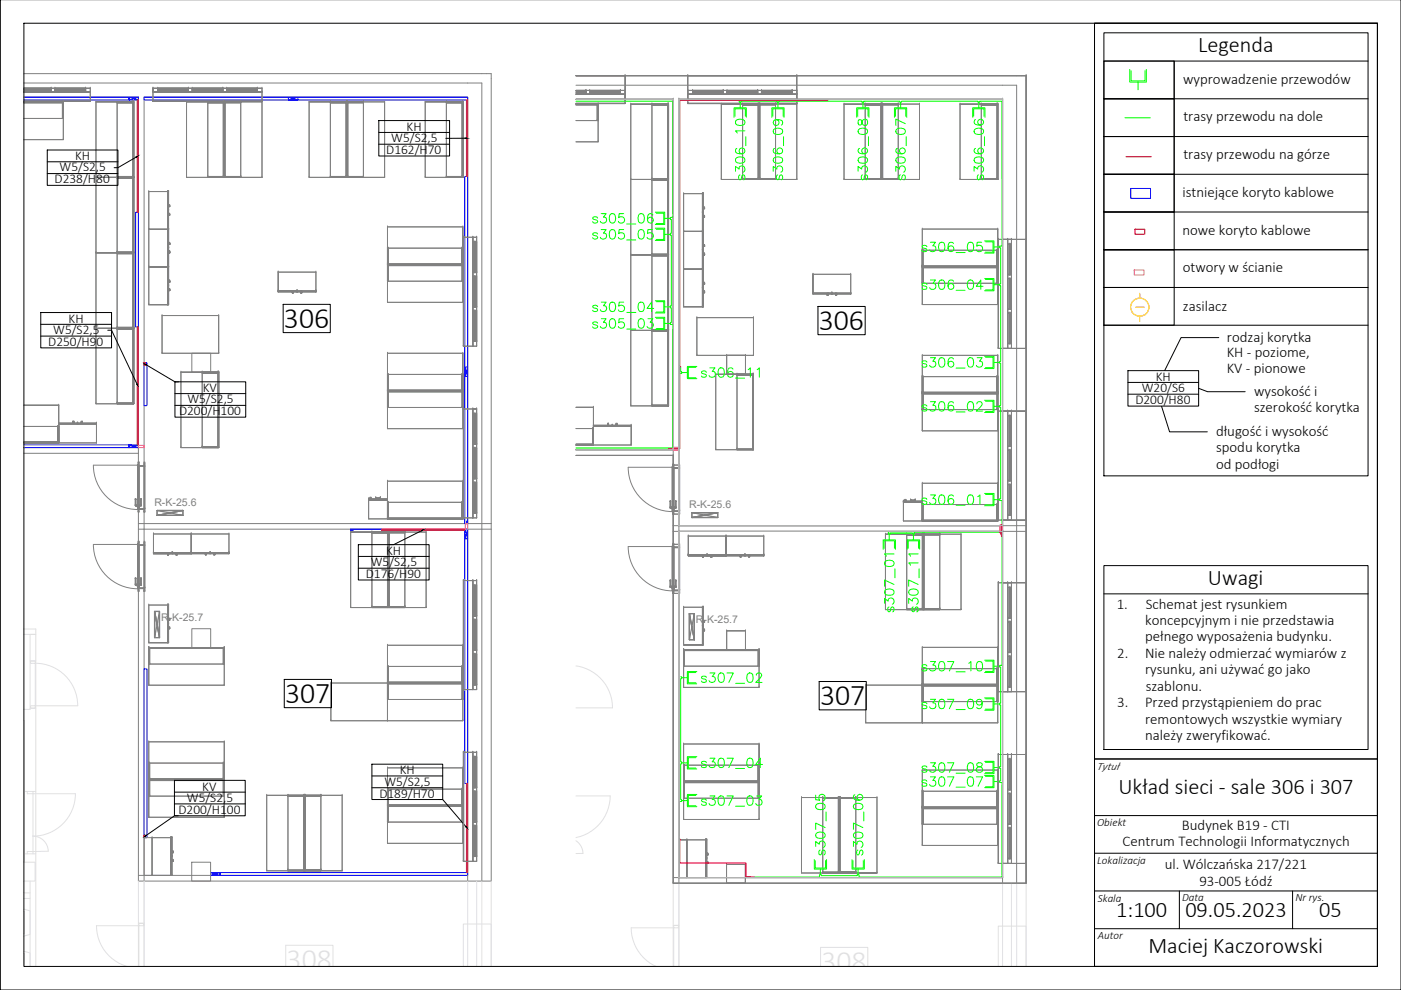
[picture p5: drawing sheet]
<svg xmlns="http://www.w3.org/2000/svg" width="297mm" height="210mm" viewBox="0 0 297 210" stroke-linecap="round" stroke-linejoin="round" font-family="sans-serif">
<defs><g id="words">
<g font-size="6.3">
<text x="60.2" y="69.5">306</text>
<text x="173.6" y="70">306</text>
<text x="60.5" y="149">307</text>
<text x="173.9" y="149.5">307</text>
</g>
<g font-size="6.3" fill="#e1e1e1">
<text x="60.8" y="205.4">308</text>
<text x="174.2" y="205.9">308</text>
</g>
<g font-size="5.7" fill="#0f0">
<text x="124.9" y="52.2">s305_05</text>
<text x="194.7" y="79.4">s306_03</text>
<text x="194.7" y="168.3">s307_07</text>
<text x="184.5" y="182.4" transform="rotate(-90 184.5 182.4)">s307_06</text>
</g>
<g font-size="5.3" fill="#0f0">
<text x="159.5" y="39.5" transform="rotate(-90 159.5 39.5)">s306_10</text>
<text x="167.2" y="39.5" transform="rotate(-90 167.2 39.5)">s306_09</text>
<text x="185.2" y="39.5" transform="rotate(-90 185.2 39.5)">s306_08</text>
<text x="193.3" y="39.5" transform="rotate(-90 193.3 39.5)">s306_07</text>
<text x="209.9" y="39.5" transform="rotate(-90 209.9 39.5)">s306_06</text>
<text x="124.9" y="48.7">s305_06</text>
<text x="194.7" y="54.7">s306_05</text>
<text x="194.7" y="62.8">s306_04</text>
<text x="124.9" y="67.4">s305_04</text>
<text x="124.9" y="70.9">s305_03</text>
<text x="194.7" y="88.5">s306_02</text>
<text x="194.7" y="108.3">s306_01</text>
<text x="190.9" y="130.9" transform="rotate(-90 190.9 130.9)">s307_01</text>
<text x="196.1" y="130.9" transform="rotate(-90 196.1 130.9)">s307_11</text>
<text x="194.7" y="143.6">s307_10</text>
<text x="147.8" y="146.1">s307_02</text>
<text x="194.7" y="151.7">s307_09</text>
<text x="147.8" y="164">s307_04</text>
<text x="194.7" y="165.1">s307_08</text>
<text x="147.8" y="172.2">s307_03</text>
<text x="176.4" y="182.4" transform="rotate(-90 176.4 182.4)">s307_05</text>
</g>
<text font-size="5.3" fill="#808080" x="147.8" y="81.5">s306_11</text>
<g font-size="4.7">
<text x="254" y="11.1">Legenda</text>
<text x="256.1" y="124">Uwagi</text>
<text x="237.1" y="168.4">Układ sieci - sale 306 i 307</text>
<text x="236.7" y="194.4">1:100</text>
<text x="251.3" y="194.4">09.05.2023</text>
<text x="279.7" y="194.4">05</text>
<text x="243.5" y="202.1">Maciej Kaczorowski</text>
</g>
<g font-size="3.2">
<text x="250.9" y="17.8">wyprowadzenie przewodów</text>
<text x="250.9" y="25.7">trasy przewodu na dole</text>
<text x="250.9" y="33.8">trasy przewodu na górze</text>
<text x="250.7" y="41.7">istniejące koryto kablowe</text>
<text x="250.7" y="49.7">nowe koryto kablowe</text>
<text x="250.8" y="57.7">otwory w ścianie</text>
<text x="250.8" y="66">zasilacz</text>
<text x="260.1" y="75.8">KH - poziome,</text>
<text x="260.1" y="72.4">rodzaj korytka</text>
<text x="260.1" y="79.2">KV - pionowe</text>
<text x="265.9" y="83.9">wysokość i</text>
<text x="265.9" y="87.4">szerokość korytka</text>
<text x="257.8" y="92.4">długość i wysokość</text>
<text x="257.8" y="95.9">spodu korytka</text>
<text x="257.8" y="99.4">od podłogi</text>
<text x="236.8" y="129.1">1.</text>
<text x="242.9" y="129.1">Schemat jest rysunkiem</text>
<text x="242.8" y="132.5">koncepcyjnym i nie przedstawia</text>
<text x="242.8" y="136">pełnego wyposażenia budynku.</text>
<text x="236.9" y="139.5">2.</text>
<text x="242.8" y="139.5">Nie należy odmierzać wymiarów z</text>
<text x="242.8" y="143">rysunku, ani używać go jako</text>
<text x="236.9" y="149.9">3.</text>
<text x="242.8" y="149.9">Przed przystąpieniem do prac</text>
<text x="242.9" y="146.5">szablonu.</text>
<text x="242.8" y="153.4">remontowych wszystkie wymiary</text>
<text x="242.8" y="156.9">należy zweryfikować.</text>
<text x="238" y="179.4">Centrum Technologii Informatycznych</text>
<text x="250.6" y="176">Budynek B19 - CTI</text>
<text x="246.9" y="184.3">ul. Wólczańska 217/221</text>
<text x="254.3" y="187.8">93-005 Łódź</text>
</g>
<g font-size="2.8">
<text x="86.2" y="27.7">KH</text>
<text x="15.9" y="33.9">KH</text>
<text x="81.9" y="32.7">D162/H70</text>
<text x="83" y="30.1">W5/S2,5</text>
<text x="11.6" y="38.9">D238/H80</text>
<text x="12.6" y="36.4">W5/S2,5</text>
<text x="11.3" y="70.8">W5/S2,5</text>
<text x="14.5" y="68.4">KH</text>
<text x="10.2" y="73.3">D250/H90</text>
<text x="43" y="83.1">KV</text>
<text x="242.1" y="83.2">W20/S6</text>
<text x="245.1" y="80.7">KH</text>
<text x="38" y="88">D200/H100</text>
<text x="39.7" y="85.5">W5/S2,5</text>
<text x="240.7" y="85.7">D200/H80</text>
<text x="81.9" y="117.6">KH</text>
<text x="77.6" y="122.5">D176/H90</text>
<text x="78.6" y="120">W5/S2,5</text>
<text x="42.9" y="167.6">KV</text>
<text x="81.5" y="166.6">W5/S2,5</text>
<text x="84.8" y="164.2">KH</text>
<text x="37.9" y="172.5">D200/H100</text>
<text x="39.6" y="170">W5/S2,5</text>
<text x="80.4" y="169.1">D189/H70</text>
</g>
<g font-size="2.4">
<text x="232.6" y="163.2">Tytuł</text>
<text x="232.6" y="175.2">Obiekt</text>
<text x="232.6" y="183.2">Lokalizacja</text>
<text x="232.8" y="191.2">Skala</text>
<text x="250.6" y="191.1">Data</text>
<text x="274.6" y="191.1">Nr rys.</text>
<text x="232.8" y="199.1">Autor</text>
</g>
<g font-size="2.2" fill="#808080">
<text x="32.7" y="107.3">R-K-25.6</text>
<text x="146.1" y="107.8">R-K-25.6</text>
<text x="34.1" y="131.6">R-K-25.7</text>
<text x="147.5" y="132.1">R-K-25.7</text>
</g>
</g></defs>
<path d="M122.1 21.5h20.5v24.6h-.5v.4h.2v3h-.2v.4h.2v15h-.2v.3h.2v3.2h-.2v.4h.5v26.2h-20.5M175.6 21.2h-18.9v.5h.4v-.2h7.6v.2h.4v-.2h17.6v.2h.4v-.2h7.6v.2h.4v-.2h16.2v.2h.4v-.2h4.7l.1 30.7h-.6v.3h.3v7.7h-.3v.4h.3v16h-.3v.4h.3v9h-.3v.4h.3v19.3h-.3v.4h.6v5M238.5 25h5.4M144.3 77.8v1h.2v.4h-.5v-1M122.1 95.3h19.6M211.9 112.8h-23.6v.5h.5v-.2h4.7v.2h.4v-.5h18.6v28.3h-.6v.4h.3v7.6h-.3v.4h.3v13h-.3v.4h.3v2.6h-.3v.4h.6v20.1h-30.4v-.5h-.4v.2h-7.6v-.2h-.4v.5h-13.8M144.3 143.5h.2v.4h-.2v17.6h.2v.4h-.2v7.6h.2v.4h-.5v7.2" fill="none" stroke="#0f0" stroke-width=".21"/>
<path d="M175.6 21.2l-.2 .1h-31.3l-.1 56.2 .3 .3M238.7 33.2h5.4M144 78.2v-.4l.1 17.3h-2.4v.2M212.5 111.1l-.2 .2v2.4h.2l-.6-.9M144 177.1l.1 5.9h14v2.9l1.8 .1" fill="none" stroke="#f00" stroke-width=".21"/>
<g fill="none" stroke="#00f" stroke-width=".21">
<path d="M5.1 20.6h22.3v.6M27.4 20.6l1.9 .6v-.6h-1.9v.6h1.9M29.3 20.6l-1.9 .6h-22.3M30.6 20.6h68.6v.6h-68.6zM61.1 20.6l2 .6v-.6h-2v.6h2M63.1 20.6l-2 .6M98.5 37.4h.7v73.6h-.7zM239.7 40h4.2v2.1h-4.2zM28.8 45h.5v24.3h-.5zM30.6 76.9h.5v9.1h-.5zM98.5 77.8l.7 2M99.2 77.8l-.7 2h.7v-2h-.7v2"/>
<path d="M5.1 94.3h22.3v.6h-22.3M27.4 94.3l1.9 .6v-.6h-1.9v.6h1.9M29.3 94.3l-1.9 .6M74.3 112.2h6.6v.6h-6.6zM74.3 112.2v.3h.6v-.3h-.6l.6 .3M74.9 112.2l-.6 .3M98.5 112.2l.7 2h-.7v51.9h.7v-51.9M98.9 110.5l.3 .5M99.2 110.5l-.3 .5v-.5h.3v.5h-.3M99.2 112.2l-.7 2h.7v-2h-.7v2M30.6 141.8h.5v35.8h-.5zM44.6 185l2 .6v-.6h-2v.6h2"/>
<path d="M46.6 185v.6h52.6v-.6h-52.6l-2 .6"/>
</g>
<!-- layer: korytka - nowe -->
<path d="M29.1 21.2h.2v23.8h-.2zM98.9 21.2h.3v16.2h-.3zM240.6 48.6h2.1v1h-2.1zM29.1 69.3h.2v25h-.2zM30.6 76.9h.2v.5h-.2zM30.6 76.9l.2 .5M30.8 76.9l-.2 .5M80.9 112.2h17.6v.3h-17.6zM30.6 177.1l.2 .5M30.8 177.1l-.2 .5h.2v-.5h-.2v.5M98.9 166.1h.3v18.9h-.3z" fill="none" stroke="#f00" stroke-width=".21"/>
<!-- layer: korytka - otwory do wykon -->
<path d="M240.5 57.2h2.1v1.1h-2.1zM29.3 94.4h1.3v.5h-1.3zM142.7 94.9h1.2v.5h-1.2zM98.6 111h.6v1.2h-.6zM212.1 111.5h.5v1.2h-.5z" fill="none" stroke="#f0f" stroke-width=".21"/>
<!-- layer: NOTATKI -->
<g fill="none" stroke="#808080" stroke-width=".25">
<path d="M33.3 108.2h5.5v1.1h-5.5zM33.3 108.2h5.5a8.1 8.1 0 0 1-5.2 .1zM33.3 109.3l2.6-.5 2.9 .5zM33.3 109.3l5.5-1.1v1.1zM33.3 108.2h5.5l-5.5 1.1zM146.7 108.7h5.5v1h-5.5zM146.7 108.7h5.4a7.2 7.2 0 0 1-5 0zM146.7 109.7a7.3 7.3 0 0 1 4.6-.1l.9 .1zM146.7 109.7l5.5-1v1zM146.7 108.7h5.5l-5.5 1zM32.8 129.6h1v5.6h-1zM32.8 129.6v.1a6.9 6.9 0 0 1 .2 4.1l-.2 1.4z"/>
<path d="M32.8 129.6h1v5.6zM32.8 129.6l1 5.6h-1zM33.8 129.6v5.6v-.2a6.7 6.7 0 0 1-.1-4.5zM146.2 130.1h1v5.6h-1zM146.2 130.1l.5 2.7-.5 2.9zM146.2 130.1h1v5.6zM146.2 130.1l1 5.6h-1zM147.2 130.1v5.6v-.2a6.7 6.7 0 0 1-.1-4.5z"/>
</g>
<g fill="none" stroke="#808080" stroke-width=".21">
<path d="M5.1 15.6h99v171.2h-74.8v-166.2h-24.2M5.1 17.6h97.1v169.2M122.1 16.1h95.5v171.2h-74.9v-166.2h-20.6M122.1 18.1h93.4v169.2M5.1 94.9h24.2M5.1 96.1h24.2M122.1 95.4h20.6M122.1 96.6h20.6M29.3 111h74.8M29.3 112.2h74.8M142.7 111.5h74.9M142.7 112.7h74.9"/>
<path d="M29.3 185.6h69.9M30.6 186.8v-166.2h68.6v166.2M142.7 186.1h69.9M143.9 187.3v-166.2h68.7v166.2"/>
</g>
<g fill="none" stroke="#808080" stroke-width=".21">
<path d="M35.7 59.6v.2h.2v-.2v.2M35.7 59.6v.2v-.2M35.7 59.6h.3v.2M35.7 59.6h.1M35.7 59.8h.1M35.7 53.6v-.2v.2M35.7 53.6h.3zM35.7 53.4h.3v.2M35.7 53.4h.1M35.7 53.6h.1M35.7 51.6v.2h.2v-.2v.2M35.7 51.6v.2v-.2"/>
<path d="M35.7 51.6h.3v.2M35.7 51.6h.1M35.7 51.8h.1M35.7 45.6v-.2v.2M35.7 45.6h.3zM35.7 45.4h.3v.2M35.7 45.4h.1M35.7 45.6h.1M35.7 43.6v.2h.2v-.2v.2M35.7 43.6v.2v-.2M35.7 43.6h.3v.2M35.7 43.6h.1"/>
<path d="M35.7 43.8h.1M35.7 43.6v.2M35.7 51.6v.2M35.7 59.6v.2M35.7 59.6h.2M35.7 59.8h.3M35.7 53.4h.2M35.7 51.6h.2M35.7 51.8h.3M35.7 45.4h.2M35.7 43.6h.2M35.7 43.8h.3"/>
<path d="M35.9 59.6h-.2h.3M35.9 59.8h.1M35.9 59.6h.1M35.9 53.4v.2v-.2h-.2v.2M35.9 53.6h.1M35.9 53.4h.1M35.9 51.6h-.2h.3M35.9 51.8h.1M35.9 51.6h.1M35.9 45.4v.2v-.2h-.2v.2M35.9 45.6h.1M35.9 45.4h.1"/>
<path d="M35.9 43.6h-.2h.3M35.9 43.8h.1M35.9 43.6h.1M36 59.6v.2h-.3M36 59.8h.1M36 59.6h.1M36 53.4h-.3v.2M36 53.6h.1M36 53.4h.1M36 51.6v.2h-.3M36 51.8h.1M36 51.6h.1"/>
<path d="M36 45.4h-.3v.2M36 45.6h.1M36 45.4h.1M36 43.6v.2h-.3M36 43.8h.1M36 43.6h.1M36 45.4v.2M36 53.4v.2M149.1 54.1v-.2v.2M149.1 54.1h.3zM149.1 53.9h.3v.2M149.1 53.9h.1"/>
<path d="M149.1 54.1h.1M149.1 52.1v.2h.2v-.2v.2M149.1 52.1v.2v-.2M149.1 52.1h.3v.2M149.1 52.1h.1M149.1 52.3h.1M149.1 46.1v-.2v.2M149.1 46.1h.3zM149.1 45.9h.3v.2M149.1 45.9h.1M149.1 46.1h.1M149.1 44.1v.2h.2v-.2v.2"/>
<path d="M149.1 44.1v.2v-.2M149.1 44.1h.3v.2M149.1 44.1h.1M149.1 44.3h.1M149.1 44.1v.2M149.1 52.1v.2M149.1 53.9h.2M149.1 52.1h.2M149.1 52.3h.3M149.1 45.9h.2M149.1 44.1h.2M149.1 44.3h.3"/>
<path d="M149.3 53.9v.2v-.2h-.2v.2M149.3 54.1h.1M149.3 53.9h.1M149.3 52.1h-.2h.3M149.3 52.3h.1M149.3 52.1h.1M149.3 45.9v.2v-.2h-.2v.2M149.3 46.1h.1M149.3 45.9h.1M149.3 44.1h-.2h.3M149.3 44.3h.1M149.3 44.1h.1"/>
<path d="M149.4 53.9h-.3v.2M149.4 54.1h.1M149.4 53.9h.1M149.4 52.1v.2h-.3M149.4 52.3h.1M149.4 52.1h.1M149.4 45.9h-.3v.2M149.4 46.1h.1M149.4 45.9h.1M149.4 44.1v.2h-.3M149.4 44.3h.1M149.4 44.1h.1"/>
<path d="M149.4 45.9v.2M149.4 53.9v.2M35.7 61.6v-.2v.2M35.7 61.6h.3zM35.7 61.4h.3v.2M35.7 61.4h.1M35.7 61.6h.1M35.7 61.4h.2M35.9 61.4v.2v-.2h-.2v.2M35.9 61.6h.1M35.9 61.4h.1M36 61.4h-.3v.2"/>
<path d="M36 61.6h.1M36 61.4h.1M36 61.4v.2M62 61.9h.2h-.2M62 61.9v.2zM62 61.9h.2v.2h-.2h.2M62 61.9h.2v.2M62 61.9h.1M62 62.1h.1M62 62.1h.2M62.2 61.9v.2h-.2M62.2 61.9h.1"/>
<path d="M62.2 62.1h.1M62.2 61.9v.2M63.8 61.9v.2h.2M63.8 62.1h.1M63.8 61.9h.1M63.8 61.9h.2M63.8 61.9v.2M64 61.9h-.2v.2h.2h-.2M64 61.9h-.2h.2M64 62.1v-.2v.2M64 61.9v.2h-.2M64 61.9h.1"/>
<path d="M64 62.1h.1M64 61.9v.2M149.1 62.1v-.2v.2M149.1 62.1h.3zM149.1 61.9h.3v.2M149.1 61.9h.1M149.1 62.1h.1M149.1 60.1v.2h.2v-.2v.2M149.1 60.1v.2v-.2M149.1 60.1h.3v.2M149.1 60.1h.1M149.1 60.3h.1"/>
<path d="M149.1 60.1v.2M149.1 61.9h.2M149.1 60.1h.2M149.1 60.3h.3M149.3 61.9v.2v-.2h-.2v.2M149.3 62.1h.1M149.3 61.9h.1M149.3 60.1h-.2h.3M149.3 60.3h.1M149.3 60.1h.1M149.4 61.9h-.3v.2M149.4 62.1h.1"/>
<path d="M149.4 61.9h.1M149.4 60.1v.2h-.3M149.4 60.3h.1M149.4 60.1h.1M149.4 61.9v.2M175.4 62.3h.2h-.2M175.4 62.3v.3zM175.4 62.3h.2v.2h-.2h.2M175.4 62.3h.2v.3M175.4 62.3h.1M175.4 62.5h.1M175.4 62.6h.1"/>
<path d="M175.4 62.6h.2M175.6 62.3v.3h-.2M175.6 62.3h.1M175.6 62.5h.1M175.6 62.6h.1M175.6 62.3v.2M177.2 62.3v.3h.2M177.2 62.5h.1M177.2 62.3h.1M177.2 62.6h.1M177.2 62.3h.2M177.2 62.3v.3"/>
<path d="M177.4 62.3h-.2v.2h.2h-.2M177.4 62.3h-.2h.2M177.4 62.5v-.2v.3M177.4 62.3v.3h-.2M177.4 62.3h.1M177.4 62.5h.1M177.4 62.6h.1M177.4 62.3v.2M12.5 93.9h8v-4v4M12.5 89.9v4h8M12.5 93.9h.1M12.5 89.9h.1"/>
<path d="M12.5 89.7v.2v-.2M12.5 89.7h3.9v.2h-3.9M12.5 89.7h.1M12.5 89.9h8M12.5 89.7h3.9M15.4 89.7h.2h-.2M15.4 89.5h.2v.2M15.4 89.5v.2v-.2M15.4 89.7h.1M15.4 89.5h.1M15.4 89.5v.2M15.6 89.5h-.2h.2v.2h-.2"/>
<path d="M15.6 89.5h-.2v.2M15.6 89.5h.1M15.6 89.7h.1M15.6 89.5v.2M16.4 89.7h.1M16.4 89.7v.2h-3.9M16.4 89.9h.1M16.5 89.9h.1M16.5 89.7v.2v-.2h4v.2h-4M16.5 89.7h.1M16.5 89.7h4M17.2 89.5h.2h-.2v.2h.2"/>
<path d="M17.2 89.5v.2h.2M17.2 89.7h.1M17.2 89.5h.1M17.2 89.5h.2M17.2 89.5v.2M17.4 89.7h-.2h.2M17.4 89.5v.2zM17.4 89.5h-.2v.2M17.4 89.7h.1M17.4 89.5h.1M20.5 89.9h-8v4M20.5 93.9h.1"/>
<path d="M20.5 89.9h.1M20.5 89.7h.1M20.5 89.7v.2M29.2 98.7h.1M125.8 94.4h8v-4v4M125.8 90.4v4h8M125.8 94.4h.1M125.8 90.4h.1M125.8 90.2v.2v-.2M125.8 90.2h4v.2h-4M125.8 90.2h.1M125.8 90.4h8"/>
<path d="M125.8 90.2h4M128.8 90.2h.2h-.2M128.8 89.9h.2v.3M128.8 89.9v.3v-.2M128.8 90.2h.1M128.8 90h.1M128.8 89.9h.1M128.8 90v.2M129 90h-.2h.2v.2h-.2M129 89.9h-.2v.3M129 90h.1M129 90.2h.1"/>
<path d="M129 89.9h.1M129 89.9v.3M129.8 90.2h.1M129.8 90.2v.2h-4M129.8 90.4h.1M129.9 90.4h.1M129.9 90.2v.2v-.2h3.9v.2h-3.9M129.9 90.2h.1M129.9 90.2h3.9M130.6 90h.2h-.2v.2h.2M130.6 89.9v.3h.2M130.6 90.2h.1"/>
<path d="M130.6 90h.1M130.6 89.9h.1M130.6 89.9h.2M130.6 90v.2M130.8 90.2h-.2h.2M130.8 89.9v.3zM130.8 89.9h-.2v.3M130.8 90.2h.1M130.8 90h.1M130.8 89.9h.1M133.8 90.4h-8v4M133.8 94.4h.1"/>
<path d="M133.8 90.4h.1M133.8 90.2h.1M133.8 90.2v.2M142.6 99.2h.1M28.7 107.2h.1M28.7 105.9h.1M28.7 107.2h.3M28.7 105.8h.1M28.8 107.2h.1M28.8 105.9v1.3M28.8 105.9l-.1 1.3M28.8 105.8v1.4z"/>
<path d="M28.8 105.9h.1M28.8 107.2h.2M29 107v.4zM29 107.4h.1M29 107.2h.1M29 107.4h.2M29 107h.2M29.2 107v.4zM29.2 115.5h.1M29.5 107v.4zM29.5 107.4h.1M29.5 107h.1"/>
<path d="M29.6 107v.4zM29.6 107.4h.1M29.6 107.2h.1M29.6 107.2h.3M29.9 107.2h.1M29.9 105.9v1.3M29.9 105.9v1.3v-1.3M29.9 105.9h.1M29.9 105.8h.1M35.5 117.4h.2h-.2M35.5 117.4v.3zM35.5 117.4h.2v.2h-.2h.2"/>
<path d="M35.5 117.4h.2v.3M35.5 117.4h.1M35.5 117.6h.1M35.5 117.7h.1M35.5 117.7h.2M35.7 117.4v.3h-.2M35.7 117.4h.1M35.7 117.6h.1M35.7 117.7h.1M35.7 117.4v.2M37.3 117.4v.3h.2M37.3 117.6h.1"/>
<path d="M37.3 117.4h.1M37.3 117.7h.1M37.3 117.4h.2M37.3 117.4v.3M37.5 117.4h-.2v.2h.2h-.2M37.5 117.4h-.2h.2M37.5 117.6v-.2v.3M37.5 117.4v.3h-.2M37.5 117.4h.1M37.5 117.6h.1M37.5 117.7h.1M37.5 117.4v.2"/>
<path d="M43.5 117.4h.2h-.2M43.5 117.4v.3zM43.5 117.4h.2v.2h-.2h.2M43.5 117.4h.2v.3M43.5 117.4h.1M43.5 117.6h.1M43.5 117.7h.1M43.5 117.7h.2M43.7 117.4v.3h-.2M43.7 117.4h.1M43.7 117.6h.1M43.7 117.7h.1"/>
<path d="M43.7 117.4v.2M45.3 117.4v.3h.2M45.3 117.6h.1M45.3 117.4h.1M45.3 117.7h.1M45.3 117.4h.2M45.3 117.4v.3M45.5 117.4h-.2v.2h.2h-.2M45.5 117.4h-.2h.2M45.5 117.6v-.2v.3M45.5 117.4v.3h-.2M45.5 117.4h.1"/>
<path d="M45.5 117.6h.1M45.5 117.7h.1M45.5 117.4v.2M78.5 105.9h.1h-.1M78.5 105.6h.1v.3M78.5 105.6v.3v-.2M78.5 105.9h.1M78.5 105.7h.1M78.5 105.6h.1M78.5 105.7v.2M78.6 105.7h-.1h.1v.2h-.1M78.6 105.6h-.1v.3"/>
<path d="M78.6 105.7h.1M78.6 105.9h.1M78.6 105.6h.1M78.6 105.6v.3M79.7 105.8h.1M79.7 105.6h1v.2M79.7 105.6h.1M79.7 105.6v.2M79.7 105.7h.1M80.5 105.7h-.8v.1M80.5 105.7l.2 .1v-.2h-1v.2M80.5 105.7h.1"/>
<path d="M80.5 105.8h.1M80.5 105.7v.1M80.5 105.8h.2M80.7 105.6h.1M80.7 105.8h.1M142.1 107.7h.1M142.1 106.4h.1M142.1 107.7h.3M142.1 106.3h.1M142.2 107.6h.1M142.2 106.4v1.3M142.2 106.4l-.1 1.3"/>
<path d="M142.2 106.3v1.4zM142.2 107.7h.1M142.2 106.4h.1M142.2 107.6h.2M142.4 107.5v.4zM142.4 107.9h.1M142.4 107.6h.1M142.4 107.5h.1M142.5 107.5v.4zM142.6 116h.1M142.9 107.5v.4zM142.9 107.9h.1"/>
<path d="M142.9 107.5h.1M143 107.5v.4zM143 107.9h.1M143 107.6h.1M143 107.7h.3M143 107.6h.2M143.2 107.6h.1M143.2 106.4l.1 1.3M143.2 107.7h.1M143.2 106.4v1.3v-1.4l.1 .1M143.2 106.4h.1M143.2 106.3h.1"/>
<path d="M143.3 106.4l-.1 1.3M143.3 107.7h.1M143.3 106.4h.1M148.9 117.9h.2h-.2M148.9 117.9v.2zM148.9 117.9h.2v.1h-.2h.2M148.9 117.9h.2v.2M148.9 117.9h.1M148.9 118h.1M148.9 118.1h.1M148.9 118.1h.2M149.1 117.9v.2h-.2"/>
<path d="M149.1 117.9h.1M149.1 118h.1M149.1 118.1h.1M149.1 117.9v.1M150.7 117.9v.2h.2M150.7 118h.1M150.7 117.9h.1M150.7 118.1h.1M150.7 117.9h.2M150.7 117.9v.2M150.9 117.9h-.2v.1h.2h-.2M150.9 117.9h-.2h.2"/>
<path d="M150.9 118v-.1v.2M150.9 117.9v.2h-.2M150.9 117.9h.1M150.9 118h.1M150.9 118.1h.1M150.9 117.9v.1M156.9 117.9h.2h-.2M156.9 117.9v.2zM156.9 117.9h.2v.1h-.2h.2M156.9 117.9h.2v.2M156.9 117.9h.1M156.9 118h.1"/>
<path d="M156.9 118.1h.1M156.9 118.1h.2M157.1 117.9v.2h-.2M157.1 117.9h.1M157.1 118h.1M157.1 118.1h.1M157.1 117.9v.1M158.7 117.9v.2h.2M158.7 118h.1M158.7 117.9h.1M158.7 118.1h.1M158.7 117.9h.2"/>
<path d="M158.7 117.9v.2M158.9 117.9h-.2v.1h.2h-.2M158.9 117.9h-.2h.2M158.9 118v-.1v.2M158.9 117.9v.2h-.2M158.9 117.9h.1M158.9 118h.1M158.9 118.1h.1M158.9 117.9v.1M191.8 106.3h.3h-.3M191.8 106.1h.3v.2M191.8 106.1v.2v-.1"/>
<path d="M191.8 106.3h.1M191.8 106.2h.1M191.8 106.1h.1M191.8 106.3h.3M191.8 106.2v.1M192.1 106.2h-.3h.3v.1h-.3M192.1 106.1h-.3v.2M192.1 106.2h.1M192.1 106.3h.1M192.1 106.1h.1M192.1 106.1v.2M28.7 124h.1"/>
<path d="M28.7 122.7h.1M28.7 124.1h.3M28.8 123.9h.1M28.8 122.7v1.3M28.8 122.7l-.1 1.3M28.8 122.7v1.4zM28.8 124h.1M28.8 122.7h.1M28.8 123.9h.2M29 123.8v.4zM29 124.2h.1M29 123.9h.1"/>
<path d="M29 124.2h.2M29 123.8h.2M29.2 123.8v.4zM29.5 123.8v.4zM29.5 124.2h.1M29.5 123.8h.1M29.6 123.8v.4zM29.6 124.2h.1M29.6 123.9h.1M29.6 124.1h.3M29.6 123.9h.3M29.9 123.9h.1"/>
<path d="M29.9 122.7v1.3M29.9 124h.1M29.9 122.7v1.4v-1.4M29.9 122.7h.1M35.7 133.3v-.2v.2M35.7 133.3h.3zM35.7 133.1h.3v.2M35.7 133.1h.1M35.7 133.3h.1M35.7 131.3v.2h.2v-.2v.2M35.7 131.3v.2v-.2M35.7 131.3h.3v.2"/>
<path d="M35.7 131.3h.1M35.7 131.5h.1M35.7 133.1h.2M35.7 131.3h.2M35.7 131.3v.2M35.7 131.5h.3M35.9 133.1v.2v-.2h-.2v.2M35.9 133.3h.1M35.9 133.1h.1M35.9 131.3h-.2h.3M35.9 131.5h.1M35.9 131.3h.1"/>
<path d="M36 133.1h-.3v.2M36 133.3h.1M36 133.1h.1M36 131.3v.2h-.3M36 131.5h.1M36 131.3h.1M36 133.1v.2M142.1 124.5h.1M142.1 123.2h.1M142.1 124.5h.3M142.1 123.1h.1M142.2 124.4h.1"/>
<path d="M142.2 123.2v1.3M142.2 123.2l-.1 1.3M142.2 123.1v1.4zM142.2 124.5h.1M142.2 123.2h.1M142.2 124.4h.2M142.4 124.3v.4zM142.4 124.7h.1M142.4 124.4h.1M142.4 124.3h.1M142.5 124.3v.4zM142.9 124.3v.4z"/>
<path d="M142.9 124.7h.1M142.9 124.3h.1M143 124.3v.4zM143 124.7h.1M143 124.4h.1M143 124.5h.3M143 124.4h.2M143.2 124.4h.1M143.2 123.2l.1 1.3M143.2 124.5h.1M143.2 123.2v1.3v-1.4l.1 .1M143.2 123.2h.1"/>
<path d="M143.2 123.1h.1M143.3 123.2l-.1 1.3M143.3 124.5h.1M143.3 123.2h.1M149.1 133.7v-.1v.1M149.1 133.7h.3zM149.1 133.6h.3v.1M149.1 133.6h.1M149.1 133.7h.1M149.1 131.8v.1h.2v-.1v.1M149.1 131.8v.1v-.1M149.1 131.8h.3v.1"/>
<path d="M149.1 131.8h.1M149.1 131.9h.1M149.1 133.6h.2M149.1 131.8h.2M149.1 131.8v.1M149.1 131.9h.3M149.3 133.6v.1v-.1h-.2v.1M149.3 133.7h.1M149.3 133.6h.1M149.3 131.8h-.2h.3M149.3 131.9h.1M149.3 131.8h.1"/>
<path d="M149.4 133.6h-.3v.1M149.4 133.7h.1M149.4 133.6h.1M149.4 131.8v.1h-.3M149.4 131.9h.1M149.4 131.8h.1M149.4 133.6v.1M36.4 182.6v-.2v.2M36.4 182.6h.3zM36.4 182.4h.3v.2M36.4 182.4h.1M36.4 182.6h.1"/>
<path d="M36.4 180.6v.2h.2v-.2v.2M36.4 180.6v.2v-.2M36.4 180.6h.3v.2M36.4 180.6h.1M36.4 180.8h.1M36.4 182.4h.2M36.4 180.6h.2M36.4 180.6v.2M36.4 180.8h.3M36.6 182.4v.2v-.2h-.2v.2M36.6 182.6h.1M36.6 182.4h.1"/>
<path d="M36.6 180.6h-.2h.3M36.6 180.8h.1M36.6 180.6h.1M36.7 182.4h-.3v.2M36.7 182.6h.1M36.7 182.4h.1M36.7 180.6v.2h-.3M36.7 180.8h.1M36.7 180.6h.1M36.7 182.4v.2M149.8 183.1v-.2v.2M149.8 183.1h.3z"/>
<path d="M149.8 182.9h.3v.2M149.8 182.9h.1M149.8 183.1h.1M149.8 181.1v.2h.2v-.2v.2M149.8 181.1v.2v-.2M149.8 181.1h.3v.2M149.8 181.1h.1M149.8 181.3h.1M149.8 182.9h.2M149.8 181.1h.2M149.8 181.1v.2M149.8 181.3h.3"/>
<path d="M150 182.9v.2v-.2h-.2v.2M150 183.1h.1M150 182.9h.1M150 181.1h-.2h.3M150 181.3h.1M150 181.1h.1M150.1 182.9h-.3v.2M150.1 183.1h.1M150.1 182.9h.1M150.1 181.1v.2h-.3M150.1 181.3h.1M150.1 181.1h.1"/>
<path d="M150.1 182.9v.2"/>
<circle cx="29.2" cy="98.6" r=".07"/>
<circle cx="142.6" cy="99.1" r=".07"/>
<circle cx="29.2" cy="115.4" r=".07"/>
<circle cx="142.6" cy="115.9" r=".07"/>
</g>
<g fill="none" stroke="#808080" stroke-width=".21">
<path d="M5.1 21.8h8.3v-.2v.2zM5.1 21.6h8.3h-8.3M13.2 21.8h.2h-.2v3.3h.2v-3.3M13.2 21.8v3.3h.2v-3.3M13.2 25.1h.1M13.2 21.8h.1M13.4 21.6h-8.3h8.3v8M13.4 21.6v8h-8.3h8.3M13.4 21.6h.1M13.4 29.6h.1M13.4 25.1h.1M13.4 21.8h.1"/>
<path d="M13.4 21.6h-8.3h8.3M13.4 21.6v3.5h-8.3M20.3 37.6v16h8M20.3 37.6h.1M20.3 21.6v16h8M20.3 21.6h.1M20.3 21.6v64M24.8 37.6v.2h3.3h-3.3M24.8 37.6h3.3v.2M24.8 37.8h.1M24.8 37.6h.1M24.8 21.6v.2h3.3h-3.3"/>
<path d="M24.8 21.6h3.3v.2M24.8 21.8h.1M24.8 21.6h.1M24.8 37.4h.1M28.1 37.6h-3.3v.2M28.1 37.8h.1M28.1 37.6h.1M28.1 37.6v16h.2h-.2M28.1 37.6h.2v16M28.1 21.6h-3.3v.2M28.1 21.8h.1M28.1 21.6h.1"/>
<path d="M28.1 37.4v.2v-.2h-3.3v.2h3.3M28.1 37.4h-3.3v.2h3.3M28.1 37.4h.1M28.1 21.6v16h.2h-.2M28.1 21.6h.2v16M28.1 21.6v.2M28.1 37.6v.2M28.3 37.6h-8h8v16M28.3 37.6v16h-8M28.3 37.6h.1M28.3 37.6h-.2v16M28.3 37.6v16v-16h-3.5v16h3.5"/>
<path d="M28.3 37.6h-3.5v16h3.5M28.3 21.6h-8h8v16M28.3 21.6v16h-8M28.3 21.6h.1M28.3 21.6h-.2v16M28.3 21.6v16v-16h-3.5v16h3.5M28.3 21.6h-3.5v16h3.5M28.3 21.6v64M39.5 21.6v16h8M39.5 21.6h.1M39.5 37.6h.1M39.5 21.6v16"/>
<path d="M44.1 21.6v.2h3.2h-3.2M44.1 21.6h3.2v.2M44.1 21.8h.1M44.1 21.6h.1M44.1 37.6h.1M44.1 37.4h.1M47.3 21.6h-3.2v.2M47.3 21.8h.1M47.3 21.6h.1M47.3 37.4v.2v-.2h-3.2v.2h3.2M47.3 37.4h-3.2v.2h3.2M47.3 37.6h.1"/>
<path d="M47.3 37.4h.1M47.3 21.6v16h.2h-.2M47.3 21.6h.2v16M47.3 21.6v.2M47.5 21.6h-8h8v16M47.5 21.6v16h-8M47.5 21.6h.1M47.5 37.6h.1M47.5 21.6h-.2v16M47.5 21.6v16v-16h-3.4v16h3.4M47.5 21.6h-3.4v16h3.4M47.5 21.6v16h8h-8"/>
<path d="M47.5 21.6h8v16M47.5 21.6v16h.2M47.5 21.6h3.5v16h-3.5v-16v16M47.5 21.6h3.5v16h-3.5M47.5 21.6v16M47.7 37.4v.2h3.3M47.7 37.4h.1M47.7 37.6h.1M47.7 21.6h3.3v.2h-3.3v-.2v.2M47.7 21.6h3.3v.2h-3.3M47.7 21.6h.1M47.7 21.8h.1"/>
<path d="M47.7 21.6h-.2h.2v16M47.7 21.6v16h-.2M47.7 37.4v.2M51 37.4h-3.3h3.3v.2M51 37.4v.2h-3.3M51 37.4h.1M51 37.6h.1M51 21.6h.1M51 21.8h.1M55.5 21.6h-8v16M55.5 37.6h.1M55.5 21.6h.1"/>
<path d="M55.5 21.6v16M65.5 21.6v16h8M65.5 21.6h.1M65.5 37.6h.1M65.5 21.6v16M70 21.6v.2h3.3h-3.3M70 21.6h3.3v.2M70 21.8h.1M70 21.6h.1M70 37.6h.1M70 37.4h.1M73.3 21.6h-3.3v.2"/>
<path d="M73.3 21.8h.1M73.3 21.6h.1M73.3 37.4v.2v-.2h-3.3v.2h3.3M73.3 37.4h-3.3v.2h3.3M73.3 37.6h.1M73.3 37.4h.1M73.3 21.6v16h.2h-.2M73.3 21.6h.2v16M73.3 21.6v.2M73.5 21.6h-8h8v16M73.5 21.6v16h-8M73.5 21.6h.1"/>
<path d="M73.5 37.6h.1M73.5 21.6h-.2v16M73.5 21.6v16v-16h-3.5v16h3.5M73.5 21.6h-3.5v16h3.5M73.5 21.6v16h8h-8M73.5 21.6h8v16M73.5 21.6v16h.3M73.5 21.6h3.6v16h-3.6v-16v16M73.5 21.6h3.6v16h-3.6M73.5 21.6v16M73.8 37.4v.2h3.3M73.8 37.4h.1"/>
<path d="M73.8 37.6h.1M73.8 21.6h3.3v.2h-3.3v-.2v.2M73.8 21.6h3.3v.2h-3.3M73.8 21.6h.1M73.8 21.8h.1M73.8 21.6h-.3h.3v16M73.8 21.6v16h-.3M73.8 37.4v.2M77.1 37.4h-3.3h3.3v.2M77.1 37.4v.2h-3.3M77.1 37.4h.1M77.1 37.6h.1"/>
<path d="M77.1 21.6h.1M77.1 21.8h.1M81.5 21.6h-8v16M81.5 37.6h.1M81.5 21.6h.1M81.5 21.6v16M90.2 21.6v16h8M90.2 21.6h.1M90.2 37.6h.1M90.2 21.6v16M94.6 21.6v.2h3.3h-3.3M94.6 21.6h3.3v.2"/>
<path d="M94.6 21.8h.1M94.6 21.6h.1M94.6 37.6h.1M94.6 37.4h.1M97.9 21.6h-3.3v.2M97.9 21.8h.1M97.9 21.6h.1M97.9 37.4v.2v-.2h-3.3v.2h3.3M97.9 37.4h-3.3v.2h3.3M97.9 37.6h.1M97.9 37.4h.1M97.9 21.6v16h.3h-.3"/>
<path d="M97.9 21.6h.3v16M97.9 21.6v.2M98.2 21.6h-8h8v16M98.2 21.6v16h-8M98.2 21.6h.1M98.2 37.6h.1M98.2 21.6h-.3v16M98.2 21.6v16v-16h-3.6v16h3.6M98.2 21.6h-3.6v16h3.6M98.2 21.6v16M122.1 22.3h4.7v-.2v.2zM122.1 22.1h4.7h-4.7"/>
<path d="M126.6 22.3h.2h-.2v3.3h.2v-3.3M126.6 22.3v3.3h.2v-3.3M126.6 25.6h.1M126.6 22.3h.1M126.8 22.1h-4.7h4.7v8M126.8 22.1v8h-4.7h4.7M126.8 22.1h.1M126.8 30.1h.1M126.8 25.6h.1M126.8 22.3h.1M126.8 22.1h-4.7h4.7M126.8 22.1v3.5h-4.7"/>
<path d="M133.7 38.1v16h8M133.7 38.1h.1M133.7 22.1v16h8M133.7 22.1h.1M133.7 22.1v64M138.2 38.1v.2h3.3h-3.3M138.2 38.1h3.3v.2M138.2 38.3h.1M138.2 38.1h.1M138.2 22.1v.2h3.3h-3.3M138.2 22.1h3.3v.2M138.2 22.3h.1"/>
<path d="M138.2 22.1h.1M138.2 37.9h.1M141.5 38.1h-3.3v.2M141.5 38.3h.1M141.5 38.1h.1M141.5 38.1v16h.2h-.2M141.5 38.1h.2v16M141.5 22.1h-3.3v.2M141.5 22.3h.1M141.5 22.1h.1M141.5 37.9v.2v-.2h-3.3v.2h3.3M141.5 37.9h-3.3v.2h3.3"/>
<path d="M141.5 37.9h.1M141.5 22.1v16h.2h-.2M141.5 22.1h.2v16M141.5 22.1v.2M141.5 38.1v.2M141.7 38.1h-8h8v16M141.7 38.1v16h-8v16h8M141.7 38.1h.1M141.7 38.1h-.2v16M141.7 38.1v16v-16h-3.5v16h3.5M141.7 38.1h-3.5v16h3.5M141.7 22.1h-8h8v16"/>
<path d="M141.7 22.1v16h-8M141.7 22.1h.1M141.7 22.1h-.2v16M141.7 22.1v16v-16h-3.5v16h3.5M141.7 22.1h-3.5v16h3.5M141.7 22.1v64M152.9 22.1v16h8M152.9 22.1h.1M152.9 38.1h.1M152.9 22.1v16M157.4 22.1v.2h3.3h-3.3M157.4 22.1h3.3v.2"/>
<path d="M157.4 22.3h.1M157.4 22.1h.1M160.7 22.1h-3.3v.2M160.7 22.3h.1M160.7 22.1h.1M160.7 22.1v16h.2h-.2v-16h.2M160.7 22.1h.2v16M160.7 22.1v.2M160.9 22.1h-8h8v16M160.9 22.1v16h-8M160.9 22.1h.1M160.9 22.1v16v-16h-3.5v16h3.5"/>
<path d="M160.9 22.1h-3.5v16h3.5M160.9 22.1v16h8h-8M160.9 22.1h8v16v-16M160.9 22.1v16h.2M160.9 22.1h3.5v16h-3.5v-16v16M160.9 22.1h3.5v16h-3.5M160.9 22.1v16M161.1 37.9v.2h3.3v-.2h-3.3h3.3v.2h-3.3M161.1 22.1h3.3v.2h-3.3v-.2v.2M161.1 22.1h3.3v.2h-3.3M161.1 22.1h.1M161.1 22.3h.1"/>
<path d="M161.1 22.1h-.2h.2v16M161.1 22.1v16h-.2M164.4 22.1h.1M164.4 22.3h.1M168.9 22.1h-8v16M168.9 22.1h.1M179 22.1v16h8M179 22.1h.1M179 38.1h.1M179 22.1v16M183.4 22.1v.2h3.3h-3.3M183.4 22.1h3.3v.2"/>
<path d="M183.4 22.3h.1M183.4 22.1h.1M186.7 22.1h-3.3v.2M186.7 22.3h.1M186.7 22.1h.1M186.7 22.1v16h.3h-.3v-16h.3M186.7 22.1h.3v16M186.7 22.1v.2M187 22.1h-8h8v16M187 22.1v16h-8M187 22.1h.1M187 22.1v16v-16h-3.6v16h3.6"/>
<path d="M187 22.1h-3.6v16h3.6M187 22.1v16h8h-8M187 22.1h8v16v-16M187 22.1v16h.1M187 22.1h3.4v16h-3.4v-16v16M187 22.1h3.4v16h-3.4M187 22.1v16M187.1 37.9v.2h3.3v-.2h-3.3h3.3v.2h-3.3M187.1 37.9h.1M187.1 38.1h.1M187.1 22.1h3.3v.2h-3.3v-.2v.2M187.1 22.1h3.3v.2h-3.3"/>
<path d="M187.1 22.1h.1M187.1 22.3h.1M187.1 22.1h-.1h.1v16M187.1 22.1v16h-.1M187.1 37.9v.2M190.4 22.1h.1M190.4 22.3h.1M195 22.1h-8v16M195 22.1h.1M203.5 22.1v16h8M203.5 22.1h.1M203.5 38.1h.1"/>
<path d="M203.5 22.1v16M208.1 22.1v.2h3.3h-3.3M208.1 22.1h3.3v.2M208.1 22.3h.1M208.1 22.1h.1M211.4 22.1h-3.3v.2M211.4 22.3h.1M211.4 22.1h.1M211.4 22.1v16h.1h-.1v-16h.1M211.4 22.1h.1v16M211.4 22.1v.2M211.5 22.1h-8h8v16"/>
<path d="M211.5 22.1v16h-8M211.5 22.1h.1M211.5 22.1v16v-16h-3.4v16h3.4M211.5 22.1h-3.4v16h3.4M211.5 22.1v16M20.3 53.6h.1M20.3 53.6v16h8M24.8 53.6h.1M24.8 53.4h.1M24.8 53.6v.2h3.3h-3.3M24.8 53.6h3.3v.2M24.8 53.8h.1"/>
<path d="M28.1 53.4v.2v-.2h-3.3v.2h3.3M28.1 53.4h-3.3v.2h3.3M28.1 53.6h.1M28.1 53.4h.1M28.1 53.6h-3.3v.2M28.1 53.8h.1M28.1 53.6v16h.2h-.2M28.1 53.6h.2v16M28.1 53.6v.2M28.3 53.6h.1M28.3 53.6h-8h8v16M28.3 53.6v16h-8"/>
<path d="M28.3 53.6h-.2v16M28.3 53.6v16v-16h-3.5v16h3.5M28.3 53.6h-3.5v16h3.5M31.5 56.6v8h4h-4M31.5 56.6h4v8M31.5 56.6h.1M31.5 48.6v8h4h-4M31.5 48.6h4v8M31.5 48.6h.1M31.5 40.6v8h4h-4M31.5 40.6h4v8M31.5 40.6h.1"/>
<path d="M35.5 56.6h-4v8M35.5 56.6h.1M35.5 56.6v4h.2v-4M35.5 56.6v4h.2M35.5 48.6h-4v8M35.5 48.6h.1M35.5 52.7h.2v3.9h-.2M35.5 52.7h.1M35.5 52.7v3.9h.2v-3.9h-.2v3.9M35.5 48.6v3.9h.2v-3.9M35.5 48.6v3.9h.2M35.5 52.7v3.9h.2v-3.9h-.2h.2"/>
<path d="M35.5 52.5h.1M35.5 40.6h-4v8M35.5 40.6h.1M35.5 40.6v3.9h.2M35.5 44.5h.1M35.5 40.6h.2h-.2M35.5 44.7h.2h-.2M35.5 44.7h.1M35.5 40.6v24M35.5 56.6h.2M35.7 56.6h-.2h.2M35.7 56.6v4h-.2"/>
<path d="M35.7 56.6v4h-.2v-4h.2v4M35.7 56.6h-.2v4M35.7 56.6h.1M35.7 48.6h-.2h.2M35.7 52.5h.1M35.7 48.6v3.9h-.2M35.7 48.6v3.9h-.2v-3.9h.2v3.9M35.7 48.6h-.2v3.9M35.7 52.7h.1M35.7 48.6h.1M35.7 40.6h.1M35.7 44.7v3.9h-.2v-3.9v3.9"/>
<path d="M35.7 44.7v3.9h-.2M35.7 44.7h.1M35.7 44.5h.1M35.7 40.6v3.9M35.7 52.7v3.9M59 57.7v4v-4h8M59 57.7h8v4M59 57.7h.1M67 57.7v4h-8M67 57.7h.1M82.2 56.1h15.9v-8v8M82.2 48.1v8h15.9"/>
<path d="M82.2 56.1h.1M82.2 48.1h.1M82.2 55.9v-3.3h.1v3.3h-.1h.1M82.2 55.9v-3.3h.1v3.3M82.2 52.6h.1M82.2 55.9h.1M82.2 55.9v.2v-.2h15.9M82.2 55.9h15.9v.2M82.2 56.1v-3.5h15.9v3.5h-15.9h15.9M82.2 56.1v-3.5h15.9v3.5M82.2 56.1v8v-8h15.9M82.2 56.1h15.9v8"/>
<path d="M82.2 59.6h.1v-3.3v3.3M82.2 56.3v3.3h.1M82.2 59.6h.1M82.2 56.3h.1M82.2 56.3h15.9v-.2v.2M82.2 56.1v.2h15.9M82.2 56.1h15.9h-15.9v3.5h15.9v-3.5M82.2 56.1v3.5h15.9v-3.5M82.2 48.1h15.9M82.2 56.1h15.9M82.3 52.6h.1M82.3 55.9h.1"/>
<path d="M82.3 56.3h-.1v3.3M82.3 59.6h.1M82.3 56.3h.1M97.9 52.6v3.3v-3.3h.2M97.9 52.6h.2v3.3M97.9 52.6h.1M97.9 55.9h.1M97.9 56.3h.2h-.2v3.3h.2v-3.3M97.9 56.3v3.3h.2v-3.3M97.9 59.6h.1M97.9 56.3h.1M97.9 55.9h.2"/>
<path d="M98.1 48.1h-15.9v8M98.1 56.1h.1M98.1 48.1h.1M98.1 52.6v3.3h-.2M98.1 52.6h.1M98.1 55.9h.1M98.1 55.9v.2h-15.9M98.1 56.1v8h-15.9M98.1 59.6h.1M98.1 56.3h.1M98.1 56.1h-15.9v.2M138.2 54.3h3.3h-3.3v-.2h3.3v.2"/>
<path d="M138.2 54.3h.1M141.5 54.1h-3.3v.2M141.5 54.3h.1M141.5 54.1v16h.2h-.2M141.5 54.1h.2v16M141.5 54.1v.2M141.7 54.1h.1M141.7 54.1h-8h8v16M141.7 54.1v16h-8v16h8M141.7 54.1h-.2v16M141.7 54.1v16v-16h-3.5v16h3.5M141.7 54.1h-3.5v16h3.5"/>
<path d="M144.9 57.1v8h4h-4M144.9 57.1h4v8M144.9 57.1h.1M144.9 49.1v8h4h-4M144.9 49.1h4v8M144.9 49.1h.1M144.9 41.1v8h4h-4M144.9 41.1h4v8M144.9 41.1h.1M148.9 57.1h-4v8M148.9 57.1h.1M148.9 57.1v3.9h.2v-3.9"/>
<path d="M148.9 57.1v3.9h.2M148.9 49.1h-4v8M148.9 49.1h.1M148.9 53.1h.2v4h-.2M148.9 53.1h.1M148.9 53.1v4h.2v-4h-.2v4M148.9 49.1v3.9h.2v-3.9M148.9 49.1v3.9h.2M148.9 53.1v4h.2v-4h-.2h.2M148.9 53h.1M148.9 41.1h-4v8M148.9 41.1h.1"/>
<path d="M148.9 41.1v3.9h.2M148.9 45h.1M148.9 41.1h.2h-.2M148.9 45.1h.2h-.2M148.9 45.1h.1M148.9 41.1v24M148.9 57.1h.2M149.1 57.1h-.2h.2M149.1 57.1v3.9h-.2M149.1 57.1v3.9h-.2v-3.9h.2v3.9M149.1 57.1h-.2v3.9M149.1 57.1h.1"/>
<path d="M149.1 49.1h-.2h.2M149.1 53h.1M149.1 49.1v3.9h-.2M149.1 49.1v3.9h-.2v-3.9h.2v3.9M149.1 49.1h-.2v3.9M149.1 53.1h.1M149.1 49.1h.1M149.1 41.1h.1M149.1 45.1v4h-.2v-4v4M149.1 45.1v4h-.2M149.1 45.1h.1M149.1 45h.1"/>
<path d="M149.1 41.1v3.9M149.1 53.1v4M172.4 58.2v4v-4h8M172.4 58.2h8v4M172.4 58.2h.1M180.4 58.2v4h-8M180.4 58.2h.1M195.5 56.6h16v-8v8M195.5 48.6v8h16M195.5 56.6h.1M195.5 48.6h.1M195.5 56.6v-3.5h16v3.5h-16h16"/>
<path d="M195.5 56.6v-3.5h16v3.5M195.5 56.6v8v-8h16M195.5 56.6h16v8M195.5 56.6v.2h16M195.5 56.6h16h-16v3.5h16v-3.5M195.5 56.6v3.5h16v-3.5M195.5 48.6h16M195.5 56.6h16M211.4 56.8h.1h-.1v3.3h.1v-3.3v3.3h-.1zM211.5 48.6h-16v8M211.5 56.6h.1M211.5 48.6h.1"/>
<path d="M211.5 53.1h-.1v3.3v-3.3h.1v3.3M211.5 53.1v3.3h-.1h.1M211.5 53.1h.1M211.5 56.4h.1M211.5 56.4h-16v.2v-.2h16v.2M211.5 56.4v.2h-16M211.5 56.6v8h-16h16M211.5 56.8h.1M211.5 56.6h-16v.2h16v-.2v.2M20.3 69.6h.1M20.3 69.6v16h8M24.8 69.6h.1"/>
<path d="M24.8 69.4h.1M24.8 69.6v.2h3.3h-3.3M24.8 69.6h3.3v.2M24.8 69.8h.1M28.1 69.4v.2v-.2h-3.3v.2h3.3M28.1 69.4h-3.3v.2h3.3M28.1 69.6h.1M28.1 69.4h.1M28.1 69.6h-3.3v.2M28.1 69.8h.1M28.1 69.6v16h.2h-.2M28.1 69.6h.2v16"/>
<path d="M28.1 69.6v.2M28.3 69.6h.1M28.3 69.6h-8h8v16M28.3 69.6v16h-8M28.3 69.6h-.2v16M28.3 69.6v16v-16h-3.5v16h3.5M28.3 69.6h-3.5v16h3.5M31.5 64.6h.1M34.4 74.9h12v-8v8M34.4 66.9v8h12M34.4 74.9h.1M34.4 66.9h.1"/>
<path d="M34.4 66.9h12M35.5 64.6h.1M35.5 60.7h.2v3.9h-.2M35.5 60.7h.1M35.5 60.7v3.9h.2v-3.9h-.2v3.9M35.5 60.7v3.9h.2v-3.9h-.2h.2M35.5 60.6h.1M35.5 64.6h.2M35.7 60.6h.1M35.7 60.7h.1M35.7 64.6h.1M35.7 60.7v3.9"/>
<path d="M38.4 78.9v16h8M38.4 78.9h.1M38.4 78.9v16M42.9 78.9v.2h3.3h-3.3M42.9 78.9h3.3v.2M42.9 79.1h.1M42.9 78.9h.1M46.2 78.9h-3.3v.2M46.2 79.1h.1M46.2 78.9h.1M46.2 78.9v16h.2h-.2M46.2 78.9h.2v16"/>
<path d="M46.2 78.9v.2M46.4 78.9h-8h8v16M46.4 78.9v16h-8M46.4 78.9h.1M46.4 78.9h-.2v16M46.4 78.9v16v-16h-3.5v16h3.5M46.4 78.9h-3.5v16h3.5M46.4 66.9h-12v8M46.4 74.9h.1M46.4 66.9h.1M46.4 78.9v16M59 61.7h.1"/>
<path d="M59 61.7h3.9h-3.9v.2h3.9M59 61.7v.2h3.9M59 61.9h.1M59 61.7h8M62.9 61.7v.2v-.2M62.9 61.7h.1M62.9 61.9h.1M63 61.7h.1M63 61.9h.1M63 61.9h4M67 61.7h.1M67 61.7h-4v.2"/>
<path d="M67 61.7v.2v-.2M67 61.9h.1M82.2 74.9v8h15.9M82.2 74.9h.1M82.2 79.4h.1M82.2 64.1h.1M82.2 74.9h15.9M82.2 64.1h15.9M82.3 79.4h.1M97.9 79.4v3.3v-3.3h.2M97.9 79.4h.2v3.3M97.9 79.4h.1"/>
<path d="M98.1 74.9h-15.9v8M98.1 74.9h.1M98.1 79.4v3.3h-.2M98.1 79.4h.1M98.1 64.1h.1M141.5 70.1v16h.2h-.2M141.5 70.1h.2v16M141.7 70.1h.1M141.7 70.1h-8h8v16M141.7 70.1v16h-8M141.7 70.1h-.2v16M141.7 70.1v16v-16h-3.5v16h3.5"/>
<path d="M141.7 70.1h-3.5v16h3.5M144.9 65.1h.1M147.8 75.3h12v-8v8M147.8 67.3v8h12M147.8 75.3h.1M147.8 67.3h.1M147.8 67.3h12M148.9 65.1h.1M148.9 61.1h.2v4h-.2M148.9 61.1h.1M148.9 61.1v4h.2v-4h-.2v4M148.9 61.1v4h.2v-4h-.2h.2"/>
<path d="M148.9 61h.1M148.9 65.1h.2M149.1 61h.1M149.1 61.1h.1M149.1 65.1h.1M149.1 61.1v4M159.8 79.3h-8h8v16M159.8 79.3v16h-8M159.8 79.3h-.2v16M159.8 79.3v16v-16h-3.5v16h3.5M159.8 79.3h-3.5v16h3.5M159.8 67.3h-12v8"/>
<path d="M159.8 75.3h.1M159.8 67.3h.1M159.8 79.3v16M172.4 62.2h.1M172.4 62.2h3.9h-3.9v.1h3.9M172.4 62.2v.1h3.9M172.4 62.3h.1M172.4 62.2h8M176.3 62.2v.1v-.1M176.3 62.2h.1M176.3 62.3h.1M176.4 62.2h.1"/>
<path d="M176.4 62.3h.1M176.4 62.3h4M180.4 62.2h.1M180.4 62.2h-4v.1M180.4 62.2v.1v-.1M180.4 62.3h.1M195.5 79.9h.2v3.3h-.2h.2v-3.3h-.2v3.3zM211.4 79.9v3.3v-3.3h.1v3.3h-.1h.1v-3.3zM211.5 64.6h.1M211.5 60.1h.1M5.1 93.9h7.4v-8v8M5.1 90.4h7.4v3.5h-7.4h7.4v-3.5z"/>
<path d="M5.1 93.9h7.4M12.2 90.4v3.3v-3.3h.3M12.2 90.4h.3v3.3M12.2 90.4h.1M12.2 93.7h.1M12.2 93.7h.3M12.5 85.9h-7.4h7.4M12.5 93.9h.1M12.5 85.9h.1M12.5 90.4v3.3h-.3M12.5 90.4h.1M12.5 93.7h.1"/>
<path d="M12.5 93.7h-7.4h7.4v.2M12.5 93.7v.2h-7.4M20.3 85.6h.1M24.8 85.6h.1M24.8 85.4h.1M28.1 85.4v.2v-.2h-3.3v.2h3.3M28.1 85.4h-3.3v.2h3.3M28.1 85.6h.1M28.1 85.4h.1M28.3 85.6h.1M38.4 94.9h.1M42.9 94.9h.1"/>
<path d="M42.9 94.7h.1M46.2 94.7v.2v-.2h-3.3v.2h3.3M46.2 94.7h-3.3v.2h3.3M46.2 94.9h.1M46.2 94.7h.1M46.4 94.9h.1M82.2 82.9h15.9v-8v8M82.2 82.9h.1M82.2 82.7v-3.3h.1v3.3h-.1h.1M82.2 82.7v-3.3h.1v3.3M82.2 82.7h.1M82.2 82.7v.2v-.2h15.9"/>
<path d="M82.2 82.7h15.9v.2M82.2 82.9v-3.5h15.9v3.5h-15.9h15.9M82.2 82.9v-3.5h15.9v3.5M82.2 82.9v8v-8h15.9M82.2 82.9h15.9v8M82.2 90.9h.1M82.2 86.4h.1v-3.3v3.3M82.2 83.1v3.3h.1M82.2 86.4h.1M82.2 83.1h.1M82.2 83.1h15.9v-.2v.2M82.2 82.9v.2h15.9"/>
<path d="M82.2 82.9h15.9h-15.9v3.5h15.9v-3.5M82.2 82.9v3.5h15.9v-3.5M82.2 82.9h15.9M82.2 90.9h15.9M82.3 82.7h.1M82.3 83.1h-.1v3.3M82.3 86.4h.1M82.3 83.1h.1M97.9 82.7h.1M97.9 83.1h.2h-.2v3.3h.2v-3.3M97.9 83.1v3.3h.2v-3.3M97.9 86.4h.1"/>
<path d="M97.9 83.1h.1M97.9 82.7h.2M98.1 82.9h.1M98.1 82.7h.1M98.1 82.7v.2h-15.9M98.1 82.9v8h-15.9M98.1 90.9h.1M98.1 86.4h.1M98.1 83.1h.1M98.1 82.9h-15.9v.2M122.1 94.4h3.7v-8v8M122.1 90.9h3.7v3.5h-3.7h3.7v-3.5z"/>
<path d="M122.1 94.4h3.7M125.6 90.9v3.3v-3.3h.2M125.6 90.9h.2v3.3M125.6 90.9h.1M125.6 94.2h.1M125.6 94.2h.2M125.8 86.4h-3.7h3.7M125.8 94.4h.1M125.8 86.4h.1M125.8 90.9v3.3h-.2M125.8 90.9h.1M125.8 94.2h.1"/>
<path d="M125.8 94.2h-3.7h3.7v.2M125.8 94.2v.2h-3.7M133.7 86.1h.1M138.2 86.1h.1M138.2 85.9h.1M141.5 85.9v.2v-.2h-3.3v.2h3.3M141.5 85.9h-3.3v.2h3.3M141.5 86.1h.1M141.5 85.9h.1M141.7 86.1h.1M151.8 95.3v-16v16h8M151.8 95.3h.1"/>
<path d="M156.3 95.3h.1M156.3 95.2h.1M159.6 95.2v.1v-.1h-3.3v.1h3.3M159.6 95.2h-3.3v.1h3.3M159.6 95.3h.1M159.6 95.2h.1M159.6 95.3h.2h-.2v-16h.2v16M159.8 95.3h.1M195.5 83.3h16v-8v8M195.5 83.3v-8h16h-16v8h16M195.5 83.2v.1v-.1h16M195.5 83.2h16v.1"/>
<path d="M195.5 83.3v-3.4h16v3.4h-16h16M195.5 83.3v-3.4h16v3.4M195.5 83.3v8v-8h16M195.5 83.3h16v8M195.5 91.3h.1M195.5 83.3v.2h16M195.5 83.3h16h-16v3.5h16v-3.5M195.5 83.3v3.5h16v-3.5M195.5 83.3h16M195.5 91.3h16M211.4 83.5h.1h-.1v3.3h.1v-3.3v3.3h-.1zM211.5 83.3h.1"/>
<path d="M211.5 83.2h.1M211.5 83.2v.1h-16M211.5 83.3v8h-16M211.5 91.3h.1M211.5 86.8h.1M211.5 83.5h.1M211.5 83.3h-16v.2h16v-.2v.2M32.5 113.2v4v-4h8M32.5 113.2h8v4M32.5 113.2h.1M32.5 117.2h.1M32.5 117.2v.2h4v-.2"/>
<path d="M32.5 117.2h4v.2h-4v-.2h4M32.5 117.4h.1M32.5 117.2h16M32.5 117.4h4M32.5 117.2v.2M36.5 117.2h.1M36.5 117.2h-4v.2h4v-.2v.2M36.5 117.4h.1M36.6 117.4h.1M36.6 117.2v.2h3.9M36.6 117.4h3.9v-.2h-3.9v.2h3.9M36.6 117.2h3.9v.2"/>
<path d="M36.6 117.2h.1M40.5 113.2v4h-8M40.5 113.2h.1M40.5 117.2h.1M40.5 117.4v-.2v.2M40.5 117.2h-3.9v.2h3.9M40.5 117.2h-3.9v.2M40.5 117.4h.1M40.5 113.2v4v-4h8M40.5 113.2h8v4M40.5 117.2h4h-4v.2h4M40.5 117.2v.2h4"/>
<path d="M44.5 117.2v.2v-.2M44.5 117.2h.1M44.5 117.4h.1M44.6 117.2h.1M44.6 117.4h.1M44.6 117.4h3.9M48.5 113.2v4h-8M48.5 113.2h.1M48.5 117.2h.1M48.5 117.2h-3.9v.2M48.5 117.2v.2v-.2M48.5 117.4h.1"/>
<path d="M74.3 112.8v16h8M74.3 112.8h.1M74.3 112.8v16M78.2 110h4v-4v4M78.2 106v4h4M78.2 110h.1M78.2 106h.1M78.2 106h4h-4v-.2h4v.2M78.2 106v-.2h4v.2M78.2 105.8h.1M78.2 105.8v.2v-.2h4M78.2 105.8h4v.2"/>
<path d="M78.2 106h4M78.9 112.8v.2h3.3h-3.3M78.9 112.8h3.3v.2M78.9 113h.1M78.9 112.8h.1M82.2 112.8h-3.3v.2M82.2 113h.1M82.2 112.8h.1M82.2 112.8v16h.1h-.1M82.2 112.8h.1v16M82.2 110h16v-8v8M82.2 102v8h16"/>
<path d="M82.2 110h.1M82.2 102h.1M82.2 109.8v-3.3h.1v3.3h-.1h.1M82.2 109.8v-3.3h.1v3.3M82.2 106.5h.1M82.2 109.8h.1M82.2 109.8v.2v-.2h16M82.2 109.8h16v.2M82.2 110v-3.5h16v3.5h-16h16M82.2 110v-3.5h16v3.5M82.2 106h-4v4M82.2 106h.1"/>
<path d="M82.2 105.8h.1M82.2 105.8v.2h-4M82.2 112.8v.2M82.2 102h16M82.2 110h16M82.3 112.8h-8h8v16M82.3 112.8v16h-8M82.3 112.8h.1M82.3 112.8h-.1v16M82.3 112.8v16v-16h-3.4v16h3.4M82.3 112.8h-3.4v16h3.4M82.3 112.8v16h8h-8"/>
<path d="M82.3 112.8h8v16M82.3 112.8v16h.3M82.3 112.8h3.5v16h-3.5v-16v16M82.3 112.8h3.5v16h-3.5M82.3 106.5h.1M82.3 109.8h.1M82.3 112.8v16M82.6 112.8h3.2v.2h-3.2v-.2v.2M82.6 112.8h3.2v.2h-3.2M82.6 112.8h.1M82.6 113h.1M82.6 112.8h-.3h.3v16"/>
<path d="M82.6 112.8v16h-.3M85.8 112.8h.1M85.8 113h.1M90.3 112.8h-8v16M90.3 112.8h.1M90.3 112.8v16M97.9 106.5v3.3v-3.3h.3M97.9 106.5h.3v3.3M97.9 106.5h.1M97.9 109.8h.1M97.9 109.8h.3M98.2 102h-16v8"/>
<path d="M98.2 110h.1M98.2 102h.1M98.2 106.5v3.3h-.3M98.2 106.5h.1M98.2 109.8h.1M98.2 109.8v.2h-16M145.9 113.7v4v-4h8M145.9 113.7h8v4M145.9 113.7h.1M145.9 117.7h.1M145.9 117.7v.2h4v-.2M145.9 117.7h4v.2h-4v-.2h4"/>
<path d="M145.9 117.9h.1M145.9 117.7h16M145.9 117.9h4M145.9 117.7v.2M149.9 117.7h.1M149.9 117.7h-4v.2h4v-.2v.2M149.9 117.9h.1M150 117.9h.1M150 117.7v.2h3.9M150 117.9h3.9v-.2h-3.9v.2h3.9M150 117.7h3.9v.2M150 117.7h.1"/>
<path d="M153.9 113.7v4h-8M153.9 113.7h.1M153.9 117.7h.1M153.9 117.9v-.2v.2M153.9 117.7h-3.9v.2h3.9M153.9 117.7h-3.9v.2M153.9 117.9h.1M153.9 113.7v4v-4h8M153.9 113.7h8v4M153.9 117.7h4h-4v.2h4M153.9 117.7v.2h4M157.9 117.7v.2v-.2"/>
<path d="M157.9 117.7h.1M157.9 117.9h.1M158 117.7h.1M158 117.9h.1M158 117.9h3.9M161.9 113.7v4h-8M161.9 113.7h.1M161.9 117.7h.1M161.9 117.7h-3.9v.2M161.9 117.7v.2v-.2M161.9 117.9h.1M187.7 113.3v16h8.1v-16"/>
<path d="M187.7 113.3v16h8.1M187.7 113.3h.1M191.5 110.5h4v-4v4M191.5 106.5v4h4M191.5 110.5h.1M191.5 106.5h.1M191.5 106.5h4h-4v-.2h4v.2M191.5 106.5v-.2h4v.2M191.5 106.3h.1M191.5 106.3v.2v-.2h4v.2h-4M191.5 106.3h4v.2M191.5 106.5h4"/>
<path d="M192.2 113.3v.2h3.3h-3.3M192.2 113.3h3.3v.2M192.2 113.5h.1M192.2 113.3h.1M195.5 113.3h-3.3v.2M195.5 113.5h.1M195.5 113.3h.1M195.5 113.3v16h.3h-.3v-16h.3M195.5 113.3h.3v16M195.5 110.5h16v-8v8M195.5 110.5h.1M195.5 110.3v-3.3h.3v3.3h-.3h.3"/>
<path d="M195.5 110.3v-3.3h.3v3.3M195.5 110.3h.1M195.5 110.3v.2v-.2h16M195.5 110.3h16v.2M195.5 110.5v-3.5h16v3.5h-16h16M195.5 110.5v-3.5h16v3.5M195.5 106.5h-4v4M195.5 113.3v.2M195.5 110.5h16M195.8 113.3h-8.1h8.1v16M195.8 113.3h.1M195.8 113.3v16v-16h-3.6v16h3.6"/>
<path d="M195.8 113.3h-3.6v16h3.6M195.8 113.3v16h8h-8M195.8 113.3h8v16M195.8 113.3v16h.1M195.8 113.3h3.4v16h-3.4v-16v16M195.8 113.3h3.4v16h-3.4M195.8 110.3h.1M195.8 113.3v16M195.9 113.3h3.3v.2h-3.3v-.2v.2M195.9 113.3h3.3v.2h-3.3M195.9 113.3h.1M195.9 113.5h.1"/>
<path d="M195.9 113.3h-.1h.1v16M195.9 113.3v16h-.1M199.2 113.3h.1M199.2 113.5h.1M203.8 113.3h-8v16M203.8 113.3h.1M203.8 113.3v16M211.4 107v3.3v-3.3h.1M211.4 107h.1v3.3M211.4 107h.1M211.4 110.3h.1M211.5 102.5h-16v8h16"/>
<path d="M211.5 102.5h-16v8M211.5 110.5h.1M211.5 102.5h.1M211.5 107v3.3h-.1M211.5 107h.1M211.5 110.3h.1M211.5 110.3v.2h-16M31.5 137.3v8v-8h16M31.5 137.3h16v8M31.5 137.3h.1M31.5 137.5v3.3h.2M31.5 137.5h.1"/>
<path d="M31.5 137.5h16v-.2v.2M31.5 137.3v.2h16M31.5 137.3h16h-16v3.5h16v-3.5M31.5 137.3v3.5h16v-3.5M31.5 128.3v8h4h-4M31.5 128.3h4v8M31.5 136.3h.1M31.5 128.3h.1M31.5 137.5h.2M31.5 137.3h16M31.7 137.5h-.2v3.3M31.7 137.5h.1"/>
<path d="M35.5 128.3h-4v8M35.5 136.3h.1M35.5 128.3h.1M35.5 128.3v3.9h.2M35.5 132.2h.1M35.5 128.3h.2h-.2M35.5 132.3h.2h-.2M35.5 132.3h.1M35.5 128.3v8M35.7 128.3h.1M35.7 132.3v4h-.2v-4v4M35.7 132.3v4h-.2"/>
<path d="M35.7 136.3h.1M35.7 132.3h.1M35.7 132.2h.1M35.7 128.3v3.9M47.3 137.5h.2h-.2v3.3h.2v-3.3M47.3 137.5v3.3h.2v-3.3M47.3 137.5h.1M47.5 137.3v8h-16M47.5 137.3h.1M47.5 137.5h.1M47.5 137.3h-16v.2M74.3 128.8h.1"/>
<path d="M78.9 128.8h.1M78.9 128.6h.1M82.2 128.6v.2v-.2h-3.3v.2h3.3M82.2 128.6h-3.3v.2h3.3M82.2 128.8h.1M82.2 128.6h.1M82.2 136.8v8h15.9M82.2 136.8h.1M82.2 136.8h15.9M82.3 128.8h.1M82.6 128.6v.2h3.2M82.6 128.6h.1"/>
<path d="M82.6 128.8h.1M82.6 128.6v.2M85.8 128.6h-3.2h3.2v.2M85.8 128.6v.2h-3.2M85.8 128.6h.1M85.8 128.8h.1M90.3 128.8h.1M98.1 136.8h-15.9v8M98.1 136.8h.1M144.9 137.7v8v-8h16M144.9 137.7h16v8h-16M144.9 137.7h.1"/>
<path d="M144.9 137.9v3.3h.2M144.9 137.9h.1M144.9 137.9h16v-.2v.2M144.9 137.7v.2h16M144.9 137.7h16h-16v3.5h16v-3.5M144.9 137.7v3.5h16v-3.5M144.9 128.7v8.1h4h-4M144.9 128.7h4v8.1M144.9 136.8h.1M144.9 128.7h.1M144.9 137.9h.2M144.9 137.7h16"/>
<path d="M145.1 137.9h-.2v3.3M145.1 137.9h.1M148.9 128.7h-4v8.1M148.9 136.8h.1M148.9 128.7h.1M148.9 128.7v4h.2M148.9 132.7h.1M148.9 128.7h.2h-.2M148.9 132.8h.2h-.2M148.9 132.8h.1M148.9 128.7v8.1M149.1 128.7h.1"/>
<path d="M149.1 132.8v4h-.2v-4v4M149.1 132.8v4h-.2M149.1 136.8h.1M149.1 132.8h.1M149.1 132.7h.1M149.1 128.7v4M160.7 137.9h.2h-.2v3.3h.2v-3.3M160.7 137.9v3.3h.2v-3.3M160.7 137.9h.1M160.9 137.7v8h-16M160.9 137.7h.1M160.9 137.9h.1"/>
<path d="M160.9 137.7h-16v.2M195.5 137.3v8h16M195.5 137.3h.1M195.5 137.3h16M195.9 129.1v.2h3.3M199.2 129.1h-3.3h3.3v.2M199.2 129.1v.2h-3.3M199.2 129.1h.1M199.2 129.3h.1M203.8 129.3h.1M211.5 137.3h-16v8M211.5 137.3h.1"/>
<path d="M31.5 145.3h.1M31.5 140.8h.2v-3.3v3.3M31.5 140.8h.1M31.5 157.3v8h16M31.5 157.3h.1M31.5 145.3h16M31.5 157.3h16M31.7 140.8h.1M47.3 140.8h.1M47.5 145.3h.1M47.5 140.8h.1M47.5 157.3h-16v8"/>
<path d="M47.5 157.3h.1M70.2 152.8h12v-8v8M70.2 144.8v8h12M70.2 152.8h.1M70.2 144.8h.1M70.2 144.8h27.9M82.2 144.8h15.9v-8v8M82.2 144.8h.1M82.2 144.6v-3.3h.1v3.3h-.1h.1M82.2 144.6v-3.3h.1v3.3M82.2 141.3h.1M82.2 144.6h.1"/>
<path d="M82.2 144.6v.2v-.2h15.9M82.2 144.6h15.9v.2M82.2 144.8v-3.5h15.9v3.5h-15.9h15.9M82.2 144.8v-3.5h15.9v3.5M82.2 144.8v8v-8h15.9M82.2 144.8h15.9v8M82.2 152.8h.1M82.2 148.3h.1v-3.3v3.3M82.2 145v3.3h.1M82.2 148.3h.1M82.2 145h.1M82.2 145h15.9v-.2v.2"/>
<path d="M82.2 144.8v.2h15.9M82.2 144.8h15.9h-15.9v3.5h15.9v-3.5M82.2 144.8v3.5h15.9v-3.5M82.2 144.8h-12v8M82.2 152.8h15.9M82.3 141.3h.1M82.3 144.6h.1M82.3 145h-.1v3.3M82.3 148.3h.1M82.3 145h.1M97.9 141.3v3.3v-3.3h.2M97.9 141.3h.2v3.3"/>
<path d="M97.9 141.3h.1M97.9 144.6h.1M97.9 145h.2h-.2v3.3h.2v-3.3M97.9 145v3.3h.2v-3.3M97.9 148.3h.1M97.9 145h.1M97.9 144.6h.2M98.1 144.8h.1M98.1 141.3v3.3h-.2M98.1 141.3h.1M98.1 144.6h.1M98.1 144.6v.2h-15.9"/>
<path d="M98.1 144.8v8h-15.9M98.1 152.8h.1M98.1 148.3h.1M98.1 145h.1M98.1 144.8h-15.9v.2M144.9 145.7h.1M144.9 141.2h.2v-3.3v3.3M144.9 141.2h.1M144.9 157.7v8h16M144.9 157.7h.1M144.9 157.7h16M145.1 141.2h.1"/>
<path d="M160.9 157.7h-16v8M160.9 157.7h.1M183.5 153.3h12v-8v8M183.5 145.3v8h12M183.5 153.3h.1M183.5 145.3h.1M183.5 145.3h28M195.5 145.3h16v-8v8M195.5 145.3v-3.5h16v3.5h-16h16M195.5 145.3v-3.5h16v3.5M195.5 145.3v8v-8h16M195.5 145.3h16v8"/>
<path d="M195.5 145.5v3.3h.2v-3.3v3.3h-.2v-3.3h.2M195.5 145.5h.1M195.5 145.5h16v-.2v.2M195.5 145.3v.2h16M195.5 145.3h16h-16v3.5h16v-3.5M195.5 145.3v3.5h16v-3.5M195.5 145.3h-12v8M195.5 153.3h16M195.5 145.5h.2M195.7 145.5h.1M211.4 145.5h.1h-.1v3.3h.1v-3.3M211.4 145.5v3.3h.1v-3.3"/>
<path d="M211.4 145.5h.1M211.5 145.3h.1M211.5 141.8h-.1v3.3v-3.3h.1v3.3M211.5 141.8v3.3h-.1h.1M211.5 141.8h.1M211.5 145.1h.1M211.5 145.1h-16v.2v-.2h16v.2M211.5 145.1v.2h-16M211.5 145.3v8h-16M211.5 153.3h.1M211.5 148.8h.1M211.5 145.5h.1"/>
<path d="M211.5 145.3h-16v.2M31.5 165.3h16v-8v8M31.5 165.3h.1M31.5 165.1v-3.3h.2v3.3h-.2h.2M31.5 165.1v-3.3h.2v3.3M31.5 161.8h.1M31.5 165.1h.1M31.5 165.1v.2v-.2h16M31.5 165.1h16v.2M31.5 165.3v-3.5h16v3.5h-16h16M31.5 165.3v-3.5h16v3.5M31.5 165.3v8v-8h16"/>
<path d="M31.5 165.3h16v8M31.5 173.3h.1M31.5 168.8h.2v-3.3v3.3M31.5 165.5v3.3h.2M31.5 168.8h.1M31.5 165.5h.1M31.5 165.5h16v-.2v.2M31.5 165.3v.2h16M31.5 165.3h16h-16v3.5h16v-3.5M31.5 165.3v3.5h16v-3.5M31.5 165.3h16M31.5 173.3h16"/>
<path d="M31.5 165.5h.2M31.7 161.8h.1M31.7 165.1h.1M31.7 165.5h-.2v3.3M31.7 168.8h.1M31.7 165.5h.1M32.2 177.6v8h4h-4M32.2 177.6h4v8M32.2 177.6h.1M36.2 177.6h-4v8M36.2 177.6h.1M36.2 177.6v4h.2v-4"/>
<path d="M36.2 177.6v4h.2M36.2 177.6v8M36.4 177.6h-.2h.2M36.4 177.6v4h-.2M36.4 177.6v4h-.2v-4h.2v4M36.4 177.6h-.2v4M36.4 177.6h.1M47.3 161.8v3.3v-3.3h.2M47.3 161.8h.2v3.3M47.3 161.8h.1M47.3 165.1h.1M47.3 165.5h.2h-.2v3.3h.2v-3.3"/>
<path d="M47.3 165.5v3.3h.2v-3.3M47.3 168.8h.1M47.3 165.5h.1M47.3 165.1h.2M47.5 165.3h.1M47.5 161.8v3.3h-.2M47.5 161.8h.1M47.5 165.1h.1M47.5 165.1v.2h-16M47.5 165.3v8h-16M47.5 173.3h.1M47.5 168.8h.1"/>
<path d="M47.5 165.5h.1M47.5 165.3h-16v.2M56.5 168.6v16h8M56.5 168.6h.1M56.5 168.6v16M61.1 168.6v.2h3.3h-3.3M61.1 168.6h3.3v.2M61.1 168.8h.1M61.1 168.6h.1M64.4 168.6h-3.3v.2M64.4 168.8h.1M64.4 168.6h.1"/>
<path d="M64.4 168.6v16h.1h-.1M64.4 168.6h.1v16M64.4 168.6v.2M64.5 168.6h-8h8v16M64.5 168.6v16h-8M64.5 168.6h.1M64.5 168.6h-.1v16M64.5 168.6v16v-16h-3.4v16h3.4M64.5 168.6h-3.4v16h3.4M64.5 168.6v16h8h-8M64.5 168.6h8v16M64.5 168.6v16h.3"/>
<path d="M64.5 168.6h3.5v16h-3.5v-16v16M64.5 168.6h3.5v16h-3.5M64.5 168.6v16M64.8 168.6h3.2v.2h-3.2v-.2v.2M64.8 168.6h3.2v.2h-3.2M64.8 168.6h.1M64.8 168.8h.1M64.8 168.6h-.3h.3v16M64.8 168.6v16h-.3M68 168.6h.1M68 168.8h.1M72.5 168.6h-8v16"/>
<path d="M72.5 168.6h.1M72.5 168.6v16M82.2 170.8h15.9v-8v8M82.2 162.8v8h15.9M82.2 170.8h.1M82.2 162.8h.1M82.2 170.6v-3.3h.1v3.3h-.1h.1M82.2 170.6v-3.3h.1v3.3M82.2 167.3h.1M82.2 170.6h.1M82.2 170.6v.2v-.2h15.9M82.2 170.6h15.9v.2"/>
<path d="M82.2 170.8v-3.5h15.9v3.5h-15.9h15.9M82.2 170.8v-3.5h15.9v3.5M82.2 170.8v8v-8h15.9M82.2 170.8h15.9v8M82.2 178.8h.1M82.2 174.3h.1v-3.3v3.3M82.2 171v3.3h.1M82.2 174.3h.1M82.2 171h.1M82.2 171h15.9v-.2v.2M82.2 170.8v.2h15.9M82.2 170.8h15.9h-15.9v3.5h15.9v-3.5"/>
<path d="M82.2 170.8v3.5h15.9v-3.5M82.2 162.8h15.9M82.2 170.8h15.9M82.2 178.8h15.9M82.3 167.3h.1M82.3 170.6h.1M82.3 171h-.1v3.3M82.3 174.3h.1M82.3 171h.1M97.9 167.3v3.3v-3.3h.2M97.9 167.3h.2v3.3M97.9 167.3h.1"/>
<path d="M97.9 170.6h.1M97.9 171h.2h-.2v3.3h.2v-3.3M97.9 171v3.3h.2v-3.3M97.9 174.3h.1M97.9 171h.1M97.9 170.6h.2M98.1 162.8h-15.9v8M98.1 170.8h.1M98.1 162.8h.1M98.1 167.3v3.3h-.2M98.1 167.3h.1M98.1 170.6h.1"/>
<path d="M98.1 170.6v.2h-15.9M98.1 170.8v8h-15.9M98.1 178.8h.1M98.1 174.3h.1M98.1 171h.1M98.1 170.8h-15.9v.2M144.9 165.7h16v-8v8M144.9 165.7h.1M144.9 165.5v-3.3h.2v3.3h-.2h.2M144.9 165.5v-3.3h.2v3.3M144.9 162.2h.1M144.9 165.5h.1"/>
<path d="M144.9 165.5v.2v-.2h16v.2h-16M144.9 165.5h16v.2M144.9 165.7v-3.5h16v3.5h-16h16M144.9 165.7v-3.5h16v3.5M144.9 165.7v8.1v-8.1h16M144.9 165.7h16v8.1h-16M144.9 173.8h.1M144.9 169.2h.2v-3.3v3.3M144.9 165.9v3.3h.2M144.9 169.2h.1M144.9 165.9h.1M144.9 165.9h16v-.2v.2"/>
<path d="M144.9 165.7v.2h16M144.9 165.7h16h-16v3.5h16v-3.5M144.9 165.7v3.5h16v-3.5M144.9 165.7h16M144.9 165.9h.2M145.1 162.2h.1M145.1 165.5h.1M145.1 165.9h-.2v3.3M145.1 169.2h.1M145.1 165.9h.1M145.6 178.1v8h4h-4M145.6 178.1h4v8"/>
<path d="M145.6 178.1h.1M149.6 178.1h-4v8M149.6 178.1h.1M149.6 178.1v3.9h.2v-3.9M149.6 178.1v3.9h.2M149.6 178.1v8M149.8 178.1h-.2h.2M149.8 178.1v3.9h-.2M149.8 178.1v3.9h-.2v-3.9h.2v3.9M149.8 178.1h-.2v3.9M149.8 178.1h.1M160.7 165.9h.2h-.2v3.3h.2v-3.3"/>
<path d="M160.7 165.9v3.3h.2v-3.3M160.7 165.9h.1M160.9 165.7v8.1h-16M160.9 165.9h.1M160.9 165.7h-16v.2M169.9 169.1v16h8M169.9 169.1h.1M169.9 169.1v16M177.9 169.1h-8h8v16M177.9 169.1v16h-8M177.9 169.1h-.2v16M177.9 169.1v16v-16h-3.5v16h3.5"/>
<path d="M177.9 169.1h-3.5v16h3.5M177.9 169.1v16h8h-8M177.9 169.1h8v16M177.9 169.1v16h.2M177.9 169.1h3.5v16h-3.5v-16v16M177.9 169.1h3.5v16h-3.5M177.9 169.1v16M195.5 171.3h16v-8v8M195.5 171.3v-8h16h-16v8h16M195.5 171.3h.1M195.5 171.1v-3.3h.2v3.3h-.2h.2M195.5 171.1v-3.3h.2v3.3"/>
<path d="M195.5 171.1h.1M195.5 171.1v.2v-.2h16M195.5 171.1h16v.2M195.5 171.3v-3.5h16v3.5h-16h16M195.5 171.3v-3.5h16v3.5M195.5 171.3v8v-8h16M195.5 171.3h16v8M195.5 179.3h.1M195.5 174.8h.2v-3.3v3.3M195.5 171.5v3.3h.2M195.5 174.8h.1M195.5 171.5h.1"/>
<path d="M195.5 171.5h16v-.2v.2M195.5 171.3v.2h16M195.5 171.3h16h-16v3.5h16v-3.5M195.5 171.3v3.5h16v-3.5M195.5 171.3h16M195.5 179.3h16M195.5 171.5h.2M195.7 171.1h.1M195.7 171.5h-.2v3.3M195.7 174.8h.1M195.7 171.5h.1M211.4 171.1h.1v-3.3h-.1v3.3v-3.3h.1v3.3"/>
<path d="M211.4 171.1h.1M211.4 171.5h.1h-.1v3.3h.1v-3.3M211.4 171.5v3.3h.1v-3.3M211.4 174.8h.1M211.4 171.5h.1M211.5 171.3h.1M211.5 171.1h.1M211.5 171.1v.2h-16M211.5 171.3v8h-16M211.5 179.3h.1M211.5 174.8h.1M211.5 171.5h.1"/>
<path d="M211.5 171.3h-16v.2M32.2 185.6h.1M36.2 185.6h.1M36.2 181.7h.2v3.9h-.2M36.2 181.7h.1M36.2 181.7v3.9h.2v-3.9h-.2v3.9M36.2 181.7v3.9h.2v-3.9h-.2h.2M36.2 181.6h.1M36.2 185.6h.2M36.4 181.6h.1M36.4 181.7h.1M36.4 185.6h.1"/>
<path d="M36.4 181.7v3.9M56.5 184.6h.1M61.1 184.6h.1M61.1 184.4h.1M64.4 184.4v.2v-.2h-3.3v.2h3.3M64.4 184.4h-3.3v.2h3.3M64.4 184.6h.1M64.4 184.4h.1M64.5 184.6h.1M64.8 184.4v.2h3.2M64.8 184.4h.1M64.8 184.6h.1"/>
<path d="M64.8 184.4v.2M68 184.4h-3.2h3.2v.2M68 184.4v.2h-3.2M68 184.4h.1M68 184.6h.1M72.5 184.6h.1M145.6 186.1h.1M149.6 186.1h.1M149.6 182.1h.2v4h-.2M149.6 182.1h.1M149.6 182.1v4h.2v-4h-.2v4M149.6 182.1v4h.2v-4h-.2h.2"/>
<path d="M149.6 182h.1M149.6 186.1h.2M149.8 182h.1M149.8 182.1h.1M149.8 186.1h.1M149.8 182.1v4M169.9 185.1h.1M174.4 185.1h.1M174.4 184.9h.1M177.7 184.9v.2v-.2h-3.3v.2h3.3M177.7 184.9h-3.3v.2h3.3M177.7 185.1h.1"/>
<path d="M177.7 184.9h.1M177.7 185.1h.2h-.2v-16h.2v16M177.9 185.1h.1M177.9 185.1v-16h8v16M177.9 185.1h.2v-16h-.2h.2v16M178.1 184.9v.2h3.3M178.1 184.9h.1M178.1 185.1h.1M178.1 184.9v.2M181.4 184.9h-3.3h3.3v.2M181.4 184.9v.2h-3.3M181.4 184.9h.1"/>
<path d="M181.4 185.1h.1M185.9 185.1h.1"/>
</g>
<!-- layer: dzwi - futryna -->
<g fill="none" stroke="#808080" stroke-width=".21">
<path d="M29.3 98.1h.1v.6h1.2v-.6h.1v.8h-1.4zM29.3 98.9h.1M29.3 98.1h.1M29.3 98.9h1.4M29.3 98.1v10.5M29.4 98.1h.1M29.4 98.7h.1M29.4 98.7h1.2M29.4 98.1v10.5M30.6 98.1v10.5h.1M30.6 98.7h.1M30.6 98.1h.1"/>
<path d="M30.6 98.7v9.3M30.7 98.9h.1M30.7 98.1h.1M30.7 98.1v10.5M142.7 98.6h.1v.6h1.1v-.6h.2v.7h-1.4zM142.7 99.3h.1M142.7 98.6h.1M142.7 99.3h1.4M142.7 98.6v10.4M142.8 98.6h.1M142.8 99.2h.1M142.8 99.2h1.1"/>
<path d="M142.8 98.6v10.4M143.9 98.6v10.4h.2M143.9 99.2h.1M143.9 98.6h.1M143.9 98.6h.2M143.9 99.2v9.3M144.1 99.3h.1M144.1 98.6h.1M144.1 98.6v10.4M29.3 107.9h1.4v.7h-.1v-.6h-1.2v.6h-.1zM29.3 107.9h.1M29.3 108.6h.1"/>
<path d="M29.3 114.9h.1v.6h1.2v-.6h.1v.7h-1.4zM29.3 115.6h.1M29.3 114.9h.1M29.3 107.9h1.4M29.3 114.9v10.5M29.3 115.6h1.4M29.4 108h.1M29.4 108.6h.1M29.4 114.9h.1M29.4 115.5h.1M29.4 108h1.2M29.4 114.9v10.5"/>
<path d="M29.4 115.5h1.2M30.6 108h.1M30.6 108.6h.1M30.6 114.9v10.5h.1M30.6 115.5h.1M30.6 114.9h.1M30.6 115.5v9.3M30.7 107.9h.1M30.7 108.6h.1M30.7 115.6h.1M30.7 114.9h.1M30.7 114.9v10.5"/>
<path d="M142.7 108.3h1.4v.7h-.2v-.5h-1.1v.5h-.1zM142.7 108.3h.1M142.7 109h.1M142.7 115.4h.1v.6h1.1v-.6h.2v.7h-1.4zM142.7 116.1h.1M142.7 115.4h.1M142.7 108.3h1.4M142.7 115.4v10.4M142.7 116.1h1.4M142.8 108.5h.1M142.8 109h.1M142.8 115.4h.1"/>
<path d="M142.8 116h.1M142.8 108.5h1.1M142.8 115.4v10.4M142.8 116h1.1M143.9 108.5h.1M143.9 109h.1M143.9 115.4v10.4h.2M143.9 116h.1M143.9 115.4h.1M143.9 116v9.3M143.9 115.4h.2M144.1 108.3h.1"/>
<path d="M144.1 109h.1M144.1 116.1h.1M144.1 115.4h.1M144.1 115.4v10.4M29.3 124.6h1.4v.8h-.1v-.6h-1.2v.6h-.1zM29.3 124.6h.1M29.3 125.4h.1M29.3 124.6h1.4M29.4 124.8h.1M29.4 125.4h.1M29.4 124.8h1.2M30.6 124.8h.1"/>
<path d="M30.6 125.4h.1M30.7 124.6h.1M30.7 125.4h.1M142.7 125.1h1.4v.7h-.2v-.5h-1.1v.5h-.1zM142.7 125.1h.1M142.7 125.8h.1M142.7 125.1h1.4M142.8 125.3h.1M142.8 125.8h.1M142.8 125.3h1.1M143.9 125.3h.1M143.9 125.8h.1"/>
<path d="M144.1 125.1h.1M144.1 125.8h.1"/>
</g>
<!-- layer: dzwi -->
<g fill="none" stroke="#808080" stroke-width=".21">
<path d="M29.2 98.7h.1M29.3 98.9h.2l-.3-.2v9.3l.3-.1v-9M29.3 98.9l-.1-.2v9.3l.3-.1v-9M29.3 98.7h.1M29.3 98.9h.1M29.5 98.9h.1M142.5 99.2h.1M142.7 99.3h.2l-.4-.1v9.3l.4-.2v-9M142.7 99.3l-.2-.1v9.3l.4-.2v-9M142.7 99.2h.1M142.7 99.3h.1M142.9 99.3h.1"/>
<path d="M29.2 108h.1M29.2 115.5h.1M29.3 107.9h.1M29.3 108h.1M29.3 115.6h.2l-.3-.1v9.3l.3-.2v-9M29.3 115.6l-.1-.1v9.3l.3-.2v-9M29.3 115.5h.1M29.3 115.6h.1M29.5 107.9h.1M29.5 115.6h.1M142.5 108.5h.1M142.5 116h.1"/>
<path d="M142.7 108.3h.1M142.7 108.5h.1M142.7 116.1h.2l-.4-.1v9.3l.4-.2v-9M142.7 116.1l-.2-.1v9.3l.4-.2v-9M142.7 116h.1M142.7 116.1h.1M142.9 108.3h.1M142.9 116.1h.1M29.2 124.8h.1M29.3 124.6h.1M29.3 124.8h.1M29.5 124.6h.1"/>
<path d="M142.5 125.3h.1M142.7 125.1h.1M142.7 125.3h.1M142.9 125.1h.1"/>
</g>
<path d="M19.8 98.6h9.4v9.4a9.4 9.4 0 0 1-9.4-9.4zM19.8 115.4h9.4v9.4a9.4 9.4 0 0 1-9.4-9.4zM133.2 115.9h9.4v9.4a9.4 9.4 0 0 1-9.4-9.4zM142.6 108.5a9.4 9.4 0 0 1-9.4-9.4h9.4v9.4" fill="none" stroke="#808080" stroke-width=".21"/>
<!-- layer: okna - rama -->
<g fill="none" stroke="#808080" stroke-width=".21">
<path d="M5.1 18.7h5.7h-5.7M5.1 19.5h5.7h-5.7M5.1 19.5h14h-14M10.8 19.5v-.8v.8M10.8 18.7h.1M10.8 19.5h.1M11.6 18.7v.8v-.8M11.6 18.7h6.5h-6.5M11.6 19.5h6.5h-6.5M11.6 19.5h.1M11.6 18.7h.1M18.1 18.7h.1"/>
<path d="M18.1 19.5h.1M18.1 18.7v.8M19.1 18.7h-14h14v.8M19.1 18.7h.1M19.1 19.5h.1M19.1 18.7v.8M32.4 18.7v.8v-.8M32.4 19.5h23.1h-23.1M32.4 18.7h.1M32.4 19.5h.1M33.5 18.7v.8v-.8M33.5 18.7h6.4h-6.4"/>
<path d="M33.5 19.5h6.4h-6.4M33.5 19.5h.1M33.5 18.7h.1M39.9 18.7h.1M39.9 19.5h.1M39.9 18.7v.8M40.8 18.7v.8v-.8M40.8 18.7h6.5h-6.5M40.8 19.5h6.5h-6.5M40.8 19.5h.1M40.8 18.7h.1M47.3 18.7h.1"/>
<path d="M47.3 19.5h.1M47.3 18.7v.8M48.1 18.7v.8v-.8M48.1 18.7h6.5h-6.5M48.1 19.5h6.5h-6.5M48.1 19.5h.1M48.1 18.7h.1M54.6 18.7h.1M54.6 19.5h.1M54.6 18.7v.8M55.5 18.7h-23.1h23.1v.8M55.5 18.7h.1"/>
<path d="M55.5 19.5h.1M55.5 18.7v.8M122.1 19.2h2.1h-2.1M122.1 20h2.1h-2.1M122.1 20h10.4h-10.4M124.2 20v-.8v.8M124.2 19.2h.1M124.2 20h.1M125 19.2v.8v-.8M125 19.2h6.5h-6.5M125 20h6.5h-6.5M125 20h.1"/>
<path d="M125 19.2h.1M131.5 19.2h.1M131.5 20h.1M131.5 19.2v.8M132.5 19.2h-10.4h10.4v.8M132.5 19.2h.1M132.5 20h.1M132.5 19.2v.8M145.8 19.2v.8v-.8M145.8 20h23.1h-23.1M145.8 19.2h.1M145.8 20h.1"/>
<path d="M146.8 19.2v.8v-.8M146.8 19.2h6.5h-6.5M146.8 20h6.5h-6.5M146.8 20h.1M146.8 19.2h.1M153.3 19.2h.1M153.3 20h.1M153.3 19.2v.8M154.1 19.2v.8v-.8M154.1 19.2h6.5h-6.5M154.1 20h6.5h-6.5M154.1 20h.1"/>
<path d="M154.1 19.2h.1M160.6 19.2h.1M160.6 20h.1M160.6 19.2v.8M161.4 19.2v.8v-.8M161.4 19.2h6.5h-6.5M161.4 20h6.5h-6.5M161.4 20h.1M161.4 19.2h.1M167.9 19.2h.1M167.9 20h.1M167.9 19.2v.8"/>
<path d="M168.9 19.2h-23.1h23.1v.8M168.9 19.2h.1M168.9 20h.1M168.9 19.2v.8M100.3 58.6v6.5v-6.5M100.3 51.3v6.5v-6.5M100.3 50.3v23.1v-23.1M100.3 58.6h.1M100.3 57.8h.1M100.3 51.3h.1M100.3 50.3h.1M100.3 57.8h.8"/>
<path d="M101.1 58.6h-.8h.8M101.1 51.3h-.8h.8M101.1 50.3h-.8h.8M101.1 58.6v6.5v-6.5M101.1 51.3v6.5v-6.5M101.1 58.6h.1M101.1 57.8h.1M101.1 51.3h.1M101.1 50.3h.1M213.6 59.1v6.5v-6.5M213.6 51.8v6.5v-6.5M213.6 50.8v23.1v-23.1"/>
<path d="M213.6 59.1h.1M213.6 58.3h.1M213.6 51.8h.1M213.6 50.8h.1M213.6 58.3h.8M214.4 59.1h-.8h.8M214.4 51.8h-.8h.8M214.4 50.8h-.8h.8M214.4 59.1v6.5v-6.5M214.4 51.8v6.5v-6.5M214.4 59.1h.1M214.4 58.3h.1"/>
<path d="M214.4 51.8h.1M214.4 50.8h.1M100.3 73.4h.8v-23.1v23.1M100.3 65.9v6.5v-6.5M100.3 65.1h.1M100.3 72.4h.1M100.3 65.9h.1M100.3 73.4h.1M100.3 65.1h.8M100.3 72.4h.8M100.3 73.4h.8M101.1 65.9h-.8h.8"/>
<path d="M101.1 65.9v6.5v-6.5M101.1 65.1h.1M101.1 72.4h.1M101.1 65.9h.1M101.1 73.4h.1M213.6 73.9h.8v-23.1v23.1M213.6 66.4v6.5v-6.5M213.6 65.6h.1M213.6 72.9h.1M213.6 66.4h.1M213.6 73.9h.1M213.6 65.6h.8"/>
<path d="M213.6 72.9h.8M213.6 73.9h.8M214.4 66.4h-.8h.8M214.4 66.4v6.5v-6.5M214.4 65.6h.1M214.4 72.9h.1M214.4 66.4h.1M214.4 73.9h.1M100.3 95v6.5v-6.5M100.3 87.7v6.5v-6.5M100.3 86.7v23.1v-23.1M100.3 95h.1"/>
<path d="M100.3 94.2h.1M100.3 87.7h.1M100.3 86.7h.1M100.3 94.2h.8M101.1 95h-.8h.8M101.1 87.7h-.8h.8M101.1 86.7h-.8h.8M101.1 95v6.5v-6.5M101.1 87.7v6.5v-6.5M101.1 95h.1M101.1 94.2h.1M101.1 87.7h.1"/>
<path d="M101.1 86.7h.1M213.6 95.5v6.5v-6.5M213.6 88.2v6.5v-6.5M213.6 87.2v23.1v-23.1M213.6 95.5h.1M213.6 94.7h.1M213.6 88.2h.1M213.6 87.2h.1M213.6 94.7h.8M214.4 95.5h-.8h.8M214.4 88.2h-.8h.8M214.4 87.2h-.8h.8"/>
<path d="M214.4 95.5v6.5v-6.5M214.4 88.2v6.5v-6.5M214.4 95.5h.1M214.4 94.7h.1M214.4 88.2h.1M214.4 87.2h.1M100.3 109.8h.8v-23.1v23.1M100.3 102.3v6.5v-6.5M100.3 101.5h.1M100.3 108.8h.1M100.3 102.3h.1M100.3 109.8h.1"/>
<path d="M100.3 101.5h.8M100.3 108.8h.8M100.3 109.8h.8M101.1 102.3h-.8h.8M101.1 102.3v6.5v-6.5M101.1 101.5h.1M101.1 108.8h.1M101.1 102.3h.1M101.1 109.8h.1M213.6 110.3h.8v-23.1v23.1M213.6 102.8v6.5v-6.5M213.6 102h.1"/>
<path d="M213.6 109.3h.1M213.6 102.8h.1M213.6 110.3h.1M213.6 102h.8M213.6 109.3h.8M213.6 110.3h.8M214.4 102.8h-.8h.8M214.4 102.8v6.5v-6.5M214.4 102h.1M214.4 109.3h.1M214.4 102.8h.1M214.4 110.3h.1"/>
<path d="M100.3 131.4v6.5v-6.5M100.3 124.1v6.5v-6.5M100.3 138.7v6.5v-6.5M100.3 123.1v23.1v-23.1M100.3 137.9h.1M100.3 131.4h.1M100.3 130.6h.1M100.3 124.1h.1M100.3 138.7h.1M100.3 123.1h.1M100.3 137.9h.8M100.3 130.6h.8"/>
<path d="M101.1 131.4h-.8h.8M101.1 124.1h-.8h.8M101.1 138.7h-.8h.8M101.1 123.1h-.8h.8M101.1 131.4v6.5v-6.5M101.1 124.1v6.5v-6.5M101.1 138.7v6.5v-6.5M101.1 137.9h.1M101.1 131.4h.1M101.1 130.6h.1M101.1 124.1h.1M101.1 138.7h.1"/>
<path d="M101.1 123.1h.1M213.6 131.9v6.5v-6.5M213.6 124.6v6.5v-6.5M213.6 139.2v6.5v-6.5M213.6 123.6v23.1v-23.1M213.6 138.4h.1M213.6 131.9h.1M213.6 131.1h.1M213.6 124.6h.1M213.6 139.2h.1M213.6 123.6h.1M213.6 138.4h.8"/>
<path d="M213.6 131.1h.8M214.4 131.9h-.8h.8M214.4 124.6h-.8h.8M214.4 139.2h-.8h.8M214.4 123.6h-.8h.8M214.4 131.9v6.5v-6.5M214.4 124.6v6.5v-6.5M214.4 139.2v6.5v-6.5M214.4 138.4h.1M214.4 131.9h.1M214.4 131.1h.1M214.4 124.6h.1"/>
<path d="M214.4 139.2h.1M214.4 123.6h.1M100.3 146.2h.8v-23.1v23.1M100.3 145.2h.1M100.3 146.2h.1M100.3 159.5v23.1v-23.1M100.3 159.5h.1M100.3 145.2h.8M100.3 146.2h.8M101.1 145.2h.1M101.1 146.2h.1M101.1 159.5h-.8h.8"/>
<path d="M101.1 159.5h.1M213.6 146.7h.8v-23.1v23.1M213.6 145.7h.1M213.6 146.7h.1M213.6 160v23.1v-23.1M213.6 160h.1M213.6 145.7h.8M213.6 146.7h.8M214.4 145.7h.1M214.4 146.7h.1M214.4 160h-.8h.8M214.4 160h.1"/>
<path d="M100.3 167.8v6.5v-6.5M100.3 160.5v6.5v-6.5M100.3 175.1v6.5v-6.5M100.3 174.3h.1M100.3 167.8h.1M100.3 167h.1M100.3 160.5h.1M100.3 175.1h.1M100.3 174.3h.8M100.3 167h.8M101.1 167.8h-.8h.8M101.1 160.5h-.8h.8"/>
<path d="M101.1 175.1h-.8h.8M101.1 167.8v6.5v-6.5M101.1 160.5v6.5v-6.5M101.1 175.1v6.5v-6.5M101.1 174.3h.1M101.1 167.8h.1M101.1 167h.1M101.1 160.5h.1M101.1 175.1h.1M213.6 168.3v6.5v-6.5M213.6 161v6.5v-6.5M213.6 175.6v6.5v-6.5"/>
<path d="M213.6 174.8h.1M213.6 168.3h.1M213.6 167.5h.1M213.6 161h.1M213.6 175.6h.1M213.6 174.8h.8M213.6 167.5h.8M214.4 168.3h-.8h.8M214.4 161h-.8h.8M214.4 175.6h-.8h.8M214.4 168.3v6.5v-6.5M214.4 161v6.5v-6.5"/>
<path d="M214.4 175.6v6.5v-6.5M214.4 174.8h.1M214.4 168.3h.1M214.4 167.5h.1M214.4 161h.1M214.4 175.6h.1M100.3 182.6h.8v-23.1v23.1M100.3 181.6h.1M100.3 182.6h.1M100.3 181.6h.8M100.3 182.6h.8M101.1 181.6h.1"/>
<path d="M101.1 182.6h.1M213.6 183.1h.8v-23.1v23.1M213.6 182.1h.1M213.6 183.1h.1M213.6 182.1h.8M213.6 183.1h.8M214.4 182.1h.1M214.4 183.1h.1"/>
</g>
<!-- layer: okna - szyba -->
<g fill="none" stroke="#808080" stroke-width=".21">
<path d="M5.1 19h5.7h-5.7M10.8 19v.2h-5.7M10.8 19.2h.1M10.8 19h.1M11.6 19h6.5h-6.5v.2h6.5v-.2M11.6 19v.2h6.5v-.2M11.6 19.2h.1M11.6 19h.1M18.1 19.2h.1M18.1 19h.1M33.5 19h6.4h-6.4v.2h6.4v-.2M33.5 19v.2h6.4v-.2"/>
<path d="M33.5 19.2h.1M33.5 19h.1M39.9 19.2h.1M39.9 19h.1M40.8 19h6.5h-6.5v.2h6.5v-.2M40.8 19v.2h6.5v-.2M40.8 19.2h.1M40.8 19h.1M47.3 19.2h.1M47.3 19h.1M48.1 19h6.5h-6.5v.2h6.5v-.2M48.1 19v.2h6.5v-.2"/>
<path d="M48.1 19.2h.1M48.1 19h.1M54.6 19.2h.1M54.6 19h.1M122.1 19.5h2.1h-2.1M124.2 19.5v.2h-2.1M124.2 19.7h.1M124.2 19.5h.1M125 19.5h6.5h-6.5v.2h6.5v-.2M125 19.5v.2h6.5v-.2M125 19.7h.1M125 19.5h.1"/>
<path d="M131.5 19.7h.1M131.5 19.5h.1M146.8 19.5h6.5h-6.5v.2h6.5v-.2M146.8 19.5v.2h6.5v-.2M146.8 19.7h.1M146.8 19.5h.1M153.3 19.7h.1M153.3 19.5h.1M154.1 19.5h6.5h-6.5v.2h6.5v-.2M154.1 19.5v.2h6.5v-.2M154.1 19.7h.1M154.1 19.5h.1"/>
<path d="M160.6 19.7h.1M160.6 19.5h.1M161.4 19.5h6.5h-6.5v.2h6.5v-.2M161.4 19.5v.2h6.5v-.2M161.4 19.7h.1M161.4 19.5h.1M167.9 19.7h.1M167.9 19.5h.1M100.5 57.8h.1M100.5 51.3h.1M100.5 58.6h.1M100.7 51.3v6.5v-6.5h-.2v6.5h.2"/>
<path d="M100.7 51.3h-.2v6.5h.2M100.7 57.8h.1M100.7 51.3h.1M100.7 58.6v6.5v-6.5h-.2v6.5h.2M100.7 58.6h-.2v6.5h.2M100.7 58.6h.1M214 58.3h.1M214 51.8h.1M214 59.1h.1M214.2 51.8v6.5v-6.5h-.2v6.5h.2M214.2 51.8h-.2v6.5h.2M214.2 58.3h.1"/>
<path d="M214.2 51.8h.1M214.2 59.1v6.5v-6.5h-.2v6.5h.2M214.2 59.1h-.2v6.5h.2M214.2 59.1h.1M100.5 65.1h.1M100.5 72.4h.1M100.5 65.9h.1M100.7 65.1h.1M100.7 65.9v6.5v-6.5h-.2v6.5h.2M100.7 65.9h-.2v6.5h.2M100.7 72.4h.1M100.7 65.9h.1"/>
<path d="M214 65.6h.1M214 72.9h.1M214 66.4h.1M214.2 65.6h.1M214.2 66.4v6.5v-6.5h-.2v6.5h.2M214.2 66.4h-.2v6.5h.2M214.2 72.9h.1M214.2 66.4h.1M100.5 94.2h.1M100.5 87.7h.1M100.5 95h.1M100.7 87.7v6.5v-6.5h-.2v6.5h.2"/>
<path d="M100.7 87.7h-.2v6.5h.2M100.7 94.2h.1M100.7 87.7h.1M100.7 95v6.5v-6.5h-.2v6.5h.2M100.7 95h-.2v6.5h.2M100.7 95h.1M214 94.7h.1M214 88.2h.1M214 95.5h.1M214.2 88.2v6.5v-6.5h-.2v6.5h.2M214.2 88.2h-.2v6.5h.2M214.2 94.7h.1"/>
<path d="M214.2 88.2h.1M214.2 95.5v6.5v-6.5h-.2v6.5h.2M214.2 95.5h-.2v6.5h.2M214.2 95.5h.1M100.5 101.5h.1M100.5 108.8h.1M100.5 102.3h.1M100.7 101.5h.1M100.7 102.3v6.5v-6.5h-.2v6.5h.2M100.7 102.3h-.2v6.5h.2M100.7 108.8h.1M100.7 102.3h.1"/>
<path d="M214 102h.1M214 109.3h.1M214 102.8h.1M214.2 102h.1M214.2 102.8v6.5v-6.5h-.2v6.5h.2M214.2 102.8h-.2v6.5h.2M214.2 109.3h.1M214.2 102.8h.1M100.5 130.6h.1M100.5 124.1h.1M100.5 137.9h.1M100.5 131.4h.1"/>
<path d="M100.5 138.7h.1M100.7 124.1v6.5v-6.5h-.2v6.5h.2M100.7 124.1h-.2v6.5h.2M100.7 130.6h.1M100.7 124.1h.1M100.7 131.4v6.5v-6.5h-.2v6.5h.2M100.7 131.4h-.2v6.5h.2M100.7 137.9h.1M100.7 131.4h.1M100.7 138.7v6.5v-6.5h-.2v6.5h.2M100.7 138.7h-.2v6.5h.2M100.7 138.7h.1"/>
<path d="M214 131.1h.1M214 124.6h.1M214 138.4h.1M214 131.9h.1M214 139.2h.1M214.2 124.6v6.5v-6.5h-.2v6.5h.2M214.2 124.6h-.2v6.5h.2M214.2 131.1h.1M214.2 124.6h.1M214.2 131.9v6.5v-6.5h-.2v6.5h.2M214.2 131.9h-.2v6.5h.2M214.2 138.4h.1"/>
<path d="M214.2 131.9h.1M214.2 139.2v6.5v-6.5h-.2v6.5h.2M214.2 139.2h-.2v6.5h.2M214.2 139.2h.1M100.5 145.2h.1M100.7 145.2h.1M214 145.7h.1M214.2 145.7h.1M100.5 167h.1M100.5 160.5h.1M100.5 174.3h.1M100.5 167.8h.1"/>
<path d="M100.5 175.1h.1M100.7 160.5v6.5v-6.5h-.2v6.5h.2M100.7 160.5h-.2v6.5h.2M100.7 167h.1M100.7 160.5h.1M100.7 167.8v6.5v-6.5h-.2v6.5h.2M100.7 167.8h-.2v6.5h.2M100.7 174.3h.1M100.7 167.8h.1M100.7 175.1v6.5v-6.5h-.2v6.5h.2M100.7 175.1h-.2v6.5h.2M100.7 175.1h.1"/>
<path d="M214 167.5h.1M214 161h.1M214 174.8h.1M214 168.3h.1M214 175.6h.1M214.2 161v6.5v-6.5h-.2v6.5h.2M214.2 161h-.2v6.5h.2M214.2 167.5h.1M214.2 161h.1M214.2 168.3v6.5v-6.5h-.2v6.5h.2M214.2 168.3h-.2v6.5h.2M214.2 174.8h.1"/>
<path d="M214.2 168.3h.1M214.2 175.6v6.5v-6.5h-.2v6.5h.2M214.2 175.6h-.2v6.5h.2M214.2 175.6h.1M100.5 181.6h.1M100.7 181.6h.1M214 182.1h.1M214.2 182.1h.1"/>
</g>
<!-- layer: okna - parapet -->
<g fill="none" stroke="#808080" stroke-width=".21">
<path d="M19.1 19.5v2M19.1 19.5h-14h14v2M19.1 19.5h.1M32.4 19.5h23.1v2h-23.1zM32.4 19.5h.1M32.4 19.5h23.1M32.4 19.5v2M55.5 19.5v2M55.5 19.5h.1M132.5 20v1.9M132.5 20h-10.4h10.4v1.9M132.5 20h.1"/>
<path d="M145.8 20h23.1v1.9h-23.1zM145.8 20h.1M145.8 20h23.1M145.8 20v2M168.9 20v1.9M168.9 20h.1M5.1 21.5h14M19.1 21.5h-14h14M19.1 21.5h.1M32.4 21.5h.1M32.4 21.5h23.1M55.5 21.5h-23.1h23.1"/>
<path d="M55.5 21.5h.1M122.1 21.9h10.4M132.5 22h-10.4h10.4M132.5 22h.1M145.8 21.9h.1M145.8 22h.1M145.8 21.9h23.1M168.9 22h-23.1h23.1M168.9 21.9h.1M168.9 22h.1M98.2 50.3h.1M98.2 50.3h2.1"/>
<path d="M98.3 50.3h2v23.1h-2zM98.3 50.3h.1M98.3 50.3v23.1M100.3 50.3h.1M100.3 50.3v23.1M211.7 50.8h.1M211.7 50.8h1.9M211.7 50.8h1.9v23.1h-1.9zM211.7 50.8v23.1M213.6 50.8h.1M213.6 50.8v23.1M98.2 73.4v-23.1v23.1"/>
<path d="M98.2 73.4h.1M98.3 73.4h2M98.3 73.4h.1M100.3 73.4h.1M211.7 73.9v-23.1v23.1M211.7 73.9h.1M211.7 73.9h1.9M213.6 73.9h.1M98.2 86.7h.1M98.2 86.7h2.1M98.3 86.7h2v23.1h-2zM98.3 86.7h.1"/>
<path d="M98.3 86.7v23.1M100.3 86.7h.1M100.3 86.7v23.1M211.7 87.2h.1M211.7 87.2h1.9M211.7 87.2h1.9v23.1h-1.9zM211.7 87.2v23.1M213.6 87.2h.1M213.6 87.2v23.1M98.2 109.8v-23.1v23.1M98.2 109.8h.1M98.3 109.8h2"/>
<path d="M98.3 109.8h.1M100.3 109.8h.1M211.7 110.3v-23.1v23.1M211.7 110.3h.1M211.7 110.3h1.9M213.6 110.3h.1M98.2 123.1h.1M98.2 123.1h2.1M98.3 123.1h2v23.1h-2zM98.3 123.1h.1M98.3 123.1v23.1M100.3 123.1h.1"/>
<path d="M100.3 123.1v23.1M211.7 123.6h.1M211.7 123.6h1.9M211.7 123.6h1.9v23.1h-1.9zM211.7 123.6v23.1M213.6 123.6h.1M213.6 123.6v23.1M98.2 146.2v-23.1v23.1M98.2 146.2h.1M98.2 159.5h.1M98.2 159.5h2.1M98.3 146.2h2"/>
<path d="M98.3 146.2h.1M98.3 159.5h2v23.1h-2zM98.3 159.5h.1M98.3 159.5v23.1M100.3 146.2h.1M100.3 159.5h.1M100.3 159.5v23.1M211.7 146.7v-23.1v23.1M211.7 146.7h.1M211.7 160h.1M211.7 160h1.9M211.7 146.7h1.9"/>
<path d="M211.7 160h1.9v23.1h-1.9zM211.7 160v23.1M213.6 146.7h.1M213.6 160h.1M213.6 160v23.1M98.2 182.6v-23.1v23.1M98.2 182.6h.1M98.3 182.6h2M98.3 182.6h.1M100.3 182.6h.1M211.7 183.1v-23.1v23.1M211.7 183.1h.1"/>
<path d="M211.7 183.1h1.9M213.6 183.1h.1"/>
</g>
<!-- layer: korytka - opis -->
<g fill="none" stroke="#000" stroke-width=".21">
<path d="M10 31.8h15v7.5h-15zM10 34.3h15M10 36.8h15M28.9 33.3l-3.9 2.3h-.8M80.3 25.6h15v7.5h-15zM80.3 28.1h15M80.3 30.6h15M98.6 29.3h-4.1M234 53h56.1M8.6 66.3h15.1v7.5h-15.1zM8.6 68.8h15.1M8.6 71.3h15.1"/>
<path d="M22.8 70h.9l5.3 11.4M31 77.4l6.1 3.6h.8M239.1 78.6h15v7.5h-15zM258.4 71.6h-8l-3.4 6.9M37.1 81h15v7.4h-15zM37.1 83.5h15M37.1 86h15M239.1 81.1h15M239.1 83.6h15M246.3 86.2l1.7 5.4h8M254.1 82.3l1.9 .8h8M76 115.5h15v7.5h-15z"/>
<path d="M76 118h15M89.4 112.5l-5.9 3h-.8M76 120.5h15M37 165.5h15v7.5h-15zM37 168h15M37 170.4h15M37.8 173h-.8l-6 4.1M78.9 162h15v7.5h-15zM78.9 164.5h15M78.9 167h15M93.1 169.5h.8l4.9 5.8"/>
</g>
<path d="M28.8 33.2l.4-.1-.3 .3zM98.6 29.2l.4 .1-.4 .1zM30.7 77.2l.4 .1-.1 .1zM29 81.5l.1-.1 .1 .4zM89.4 112.5l.4-.2-.4 .3zM30.7 177.3l.3-.2v.1zM98.7 175.3l.1-.1 .2 .3z" fill="#000" stroke="#000" stroke-width=".21"/>
<!-- layer: NOTATKI3 -->
<g fill="none" stroke="#e1e1e1" stroke-width=".21">
<path d="M5.1 133.4h2.5v71.5M5.1 134.5h2.5M6.4 134.5v15.9h-1.3M5.1 152.8h.1v30M5.1 182.8h2.3v4h-2.3M5.1 190.5h1.3M5.1 189.3h1.3M6.4 186.8v18.1M29.3 186.8v18.1M30.6 186.8v18.1M99.2 186.8v18.1M101.1 186.8v18.1"/>
<path d="M102.2 186.8v18.1M104.1 186.8v18.1M142.7 187.3v17.6M143.9 187.3v17.6M212.6 187.3v17.6M214.4 187.3v17.6M215.5 187.3v17.6M217.6 187.3v17.6"/>
</g>
<!-- layer: NOTATKI2 -->
<g fill="none" stroke="#e1e1e1" stroke-width=".21">
<path d="M6.4 150.1h1.2M6.4 140.1h1.2M6.5 149.6h1v.5h-1zM6.5 140.1h1v.5h-1zM7.5 140.6a9 9 0 0 1 9 9h-9M7.5 140.6v9M122.1 141.2a9 9 0 0 1 7.8 8.9h-7.8M5.2 167.8h2.4M5.8 167.8v.5h10.2a9 9 0 0 1-9 9 3.2 3.2 0 0 1 3.2 3.2h-4.4v.5M7 167.8v13.2M122.1 168.8h7.3a9.1 9.1 0 0 1-7.3 8.8M122.1 178.3l1.1 1.2 .4 1.4-1.5 .1"/>
<path d="M5.1 192.8l1.3 .3v5l-1.3 .4M5.1 193.2h.1v4.8h-.1M5.2 181h2.4M29.3 195.8h1.3M29.4 196.3h-8.9a8.9 8.9 0 0 0 6.5 8.6M29.4 195.8h1v.5h-1zM29.4 196.3v8.6M30.6 186.8v18.1M142.7 196.2h1.2M142.8 196.7h-9a9 9 0 0 0 5.3 8.2M142.8 196.2h1v.5h-1zM142.8 196.7v8.2"/>
<path d="M143.9 187.3v17.6M5.1 201.7l1.3 .3v2.9M5.1 202.2h.1v2.7M60.6 204.9v-4.5h10v4.5M98.2 204.9v-9h5.9v9M174 204.9v-4h10v4M211.7 204.9v-8.5h5.9v8.5"/>
</g>
<!-- layer: TEKST -->
<g fill="none" stroke="#000" stroke-width=".21">
<path d="M232.1 4.9h59.9v156h-59.9zM234 7h56.1v93.9h-56.1zM234 12.9h56.1M234 45h56.1M234 53h56.1M60 64.5h10v6h-10zM173.4 65h10v6h-10zM234 61h56.1M234 69h56.1M234 119.9h56.1v39h-56.1zM234 125.9h56.1M60.3 144.1h10v5.9h-10z"/>
<path d="M173.7 144.5h10v6h-10z"/>
</g>
<path d="M30.6 177.6h1.6v8h-1.6zM143.9 178.1h1.7v8h-1.7z" fill="none" stroke="#808080" stroke-width=".21"/>
<path d="M40.7 74.9h4v4h-4zM154.1 75.3h4v4h-4zM40.7 133.3h4v4h-4zM154.1 133.7h4v4h-4zM40.6 182.8h4v4h-4zM154 183.3h4v4h-4z" fill="none" stroke="#808080" stroke-width=".21"/>
<g fill="none" stroke="#0f0" stroke-width=".21">
<path d="M239.5 14.7v2.7h3.5v-2.7M239.8 15v2.2h3v-2.2M241.3 17.4v1.6M156.9 21.7v1.2M164.9 21.7v1.2M183 21.7v1.2M191 21.7v1.2M207.5 21.7v1.2M140.9 46.3h1.2M140.9 49.7h1.2M210.7 52.4h1.2M140.9 65.1h1.2"/>
<path d="M140.9 68.6h1.2M144.5 79h1.2M147.5 77.9h-1.6v2.2h1.6M147.7 77.7h-2v2.6h2M210.7 60.4h1.2M210.7 76.8h1.2M210.7 86.2h1.2M187.2 116.5v-2h2.7v2M188.5 113.3v1.2M192.4 116.5v-2h2.6v2M193.7 113.3v1.2M208.8 104.6h1.9v2.6h-1.9"/>
<path d="M210.7 105.9h1.2M144.5 143.7h1.2M147.5 142.6h-1.6v2.2h1.6M147.7 142.4h-2v2.6h2M210.7 141.3h1.2M210.7 149.3h1.2M144.5 161.7h1.2M144.5 169.7h1.2M147.5 160.6h-1.6v2.2h1.6M147.5 168.6h-1.6v2.3h1.6M147.7 160.4h-2v2.6h2M147.7 168.4h-2v2.6h2"/>
<path d="M210.7 162.7h1.2M210.7 165.7h1.2M172.6 182.3v2h2.6v-2M173.9 184.3v1.2M181.9 184.3v1.2"/>
</g>
<g fill="none" stroke="#808080" stroke-width=".21">
<path d="M122.1 16.1h95.5zM132.5 16.1v5v-5M132.5 16.1h.1M145.8 16.1v5v-5M145.8 16.1h23.1h-23.1M145.8 16.1h.1M168.9 16.1v5v-5M168.9 16.1h.1M217.6 16.1h.1M122.1 21.1h20.6v74.3h-20.6M132.5 21.1h-10.4h10.4M132.5 21.1h.1"/>
<path d="M142.7 21.1h.1M143.9 21.1h.1M143.9 21.1h68.7v90.4h-68.7zM145.8 21.1h.1M168.9 21.1h-23.1h23.1M168.9 21.1h.1M212.6 21.1h.1M212.6 50.8h5h-5M212.6 50.8v23.1v-23.1M212.6 50.8h.1M217.6 50.8h.1M154.1 75.3v4h4v-4v4h-4v-4h4"/>
<path d="M154.1 75.3h.1M154.1 75.3h4M158.1 75.3h.1M212.6 73.9h.1M217.6 73.9h-5h5M217.6 73.9v-23.1v23.1M217.6 73.9h.1M122.1 96.6h20.6M142.7 94.9v.5zM142.7 96.6v90.7zM142.7 95.4h.1M142.7 98.6h.1"/>
<path d="M142.7 96.6h.1M142.7 98.6h1.2M142.7 95.4h1.2M142.7 94.9h1.2M143.9 98.6v-77.5h68.7v90.4h-68.7v-2.5h-1.2M143.9 94.9v.5zM143.9 98.6h.1M143.9 95.4h.1M143.9 98.6v10.4M212.6 87.2h5h-5M212.6 87.2v23.1v-23.1M212.6 87.2h.1"/>
<path d="M217.6 87.2h.1M142.7 115.4h1.2v-2.7h68.7v73.4h-68.7v-60.3h-1.2M142.7 109h.1M142.7 115.4h.1M142.7 109h1.2M142.7 115.4h1.2M143.9 111.5h.1M143.9 112.7h.1M143.9 115.4h.1M143.9 112.7h68.7v73.4h-68.7zM143.9 109h.1M143.9 115.4v10.4"/>
<path d="M212.1 111.5h.5zM212.1 112.7h.5zM212.1 111.5v1.2M212.6 112.7h.1M212.6 111.5h.1M212.6 110.3h.1M212.6 111.5v1.2M217.6 110.3h-5h5M217.6 110.3v-23.1v23.1M217.6 110.3h.1M142.7 125.8h.1M142.7 125.8h1.2"/>
<path d="M143.9 125.8h.1M154.1 137.7h4v-4v4M154.1 133.7v4h4M154.1 137.7h.1M154.1 133.7h.1M154.1 133.7h4M158.1 133.7h-4v4M158.1 137.7h.1M158.1 133.7h.1M212.6 123.6h5h-5M212.6 123.6v23.1v-23.1M212.6 123.6h.1"/>
<path d="M217.6 123.6h.1M212.6 160h5h-5M212.6 160v23.1v-23.1M212.6 160h.1M212.6 146.7h.1M217.6 146.7h-5h5M217.6 146.7v-23.1v23.1M217.6 160h.1M217.6 146.7h.1M143.9 178.1v8v-8h1.7M143.9 178.1h1.7v8M143.9 178.1h.1"/>
<path d="M145.6 178.1v8h-1.7M145.6 178.1h.1M142.7 187.3h74.9v-171.2v171.2M142.7 187.3h.1M142.7 187.3h74.9M143.9 186.1h.1M143.9 186.1h1.7M145.6 186.1h.1M154 187.3h4v-4v4M154 183.3v4h4M154 187.3h.1M154 183.3h.1"/>
<path d="M154 183.3h4M158 183.3h-4v4M158 187.3h.1M158 183.3h.1M212.6 186.1h.1M212.6 183.1h.1M217.6 183.1h-5h5M217.6 183.1v-23.1v23.1M217.6 187.3h.1M217.6 183.1h.1"/>
</g>
<!-- layer: korytka otwory - WIZUALIZACJA -->
<g fill="none" stroke="#f0f" stroke-width=".21">
<path d="M142.7 94.9v.5zM142.7 94.9v.4zM142.7 95.3h.1M142.7 95.4h.1M142.7 95.3h1.2M142.7 95.4h1.2M142.7 94.9h1.2M143.9 94.9v.5zM143.9 94.9v.4zM143.9 95.3h.1M143.9 95.4h.1M212.1 111.5h.5z"/>
<path d="M212.1 112.7h.5zM212.1 111.5v1.2M212.1 111.5h.4zM212.1 112.7h.4zM212.1 111.5h.1M212.1 112.7h.1M212.5 111.5v1.2M212.6 111.5v1.2"/>
</g>
<!-- layer: sufit podwieszany -->
<g fill="none" stroke="#b3b3b3" stroke-width=".21">
<path d="M142.7 21.1h-20.6h20.6v74.3M142.7 21.1v74.3h-20.6h20.6M142.7 21.1h.1M143.9 21.1v90.4v-90.4h68.7M143.9 21.1h68.7v90.4M143.9 21.1h.1M212.6 21.1v90.4h-68.7M212.6 21.1h.1M142.7 95.4h.1M143.9 112.7v73.4v-73.4h68.7M143.9 112.7h68.7v73.4M143.9 112.7h.1"/>
<path d="M143.9 111.5h.1M143.9 111.5h68.7M212.6 112.7v73.4h-68.7M212.6 112.7h.1M212.6 111.5h.1M143.9 186.1h.1M143.9 186.1h68.7M212.6 186.1h.1"/>
</g>
<!-- layer: zasilacz -->
<g fill="none" stroke="#ffbf00" stroke-width=".25">
<path d="M240.8 65.1h1.8M241.6 67.1v1M241.6 62.2v1"/>
<circle cx="241.7" cy="65.1" r="1.93"/>
</g>
<!-- layer: TABELKA -->
<g fill="none" stroke="#000" stroke-width=".21">
<path d="M234 12.9h14.9v8h-14.9zM248.9 12.9v32.1M234 20.9h14.9v8h-14.9zM234 28.9h14.9v8h-14.9zM234 36.9h14.9v8.1h-14.9zM234 20.9h56.1M234 28.9h56.1M234 36.9h56.1M234 45h14.9v8h-14.9zM234 53h14.9v8h-14.9zM234 61h14.9v8h-14.9zM232.1 160.9h59.9v44h-59.9z"/>
<path d="M232.1 172.9h59.9M232.1 180.9h59.9M232.1 188.9h59.9M232.1 196.9h59.9M250 188.9v8M274.1 188.9v8"/>
</g>
<!-- layer: RAMKA_A4 -->
<path d="M.1 -.1v210h296.9v-210M5.1 4.9h286.9v200h-286.9zM232.1 4.9h59.9v200h-59.9z" fill="none" stroke="#000" stroke-width=".21"/>
<use href="#words"/>
</svg>
